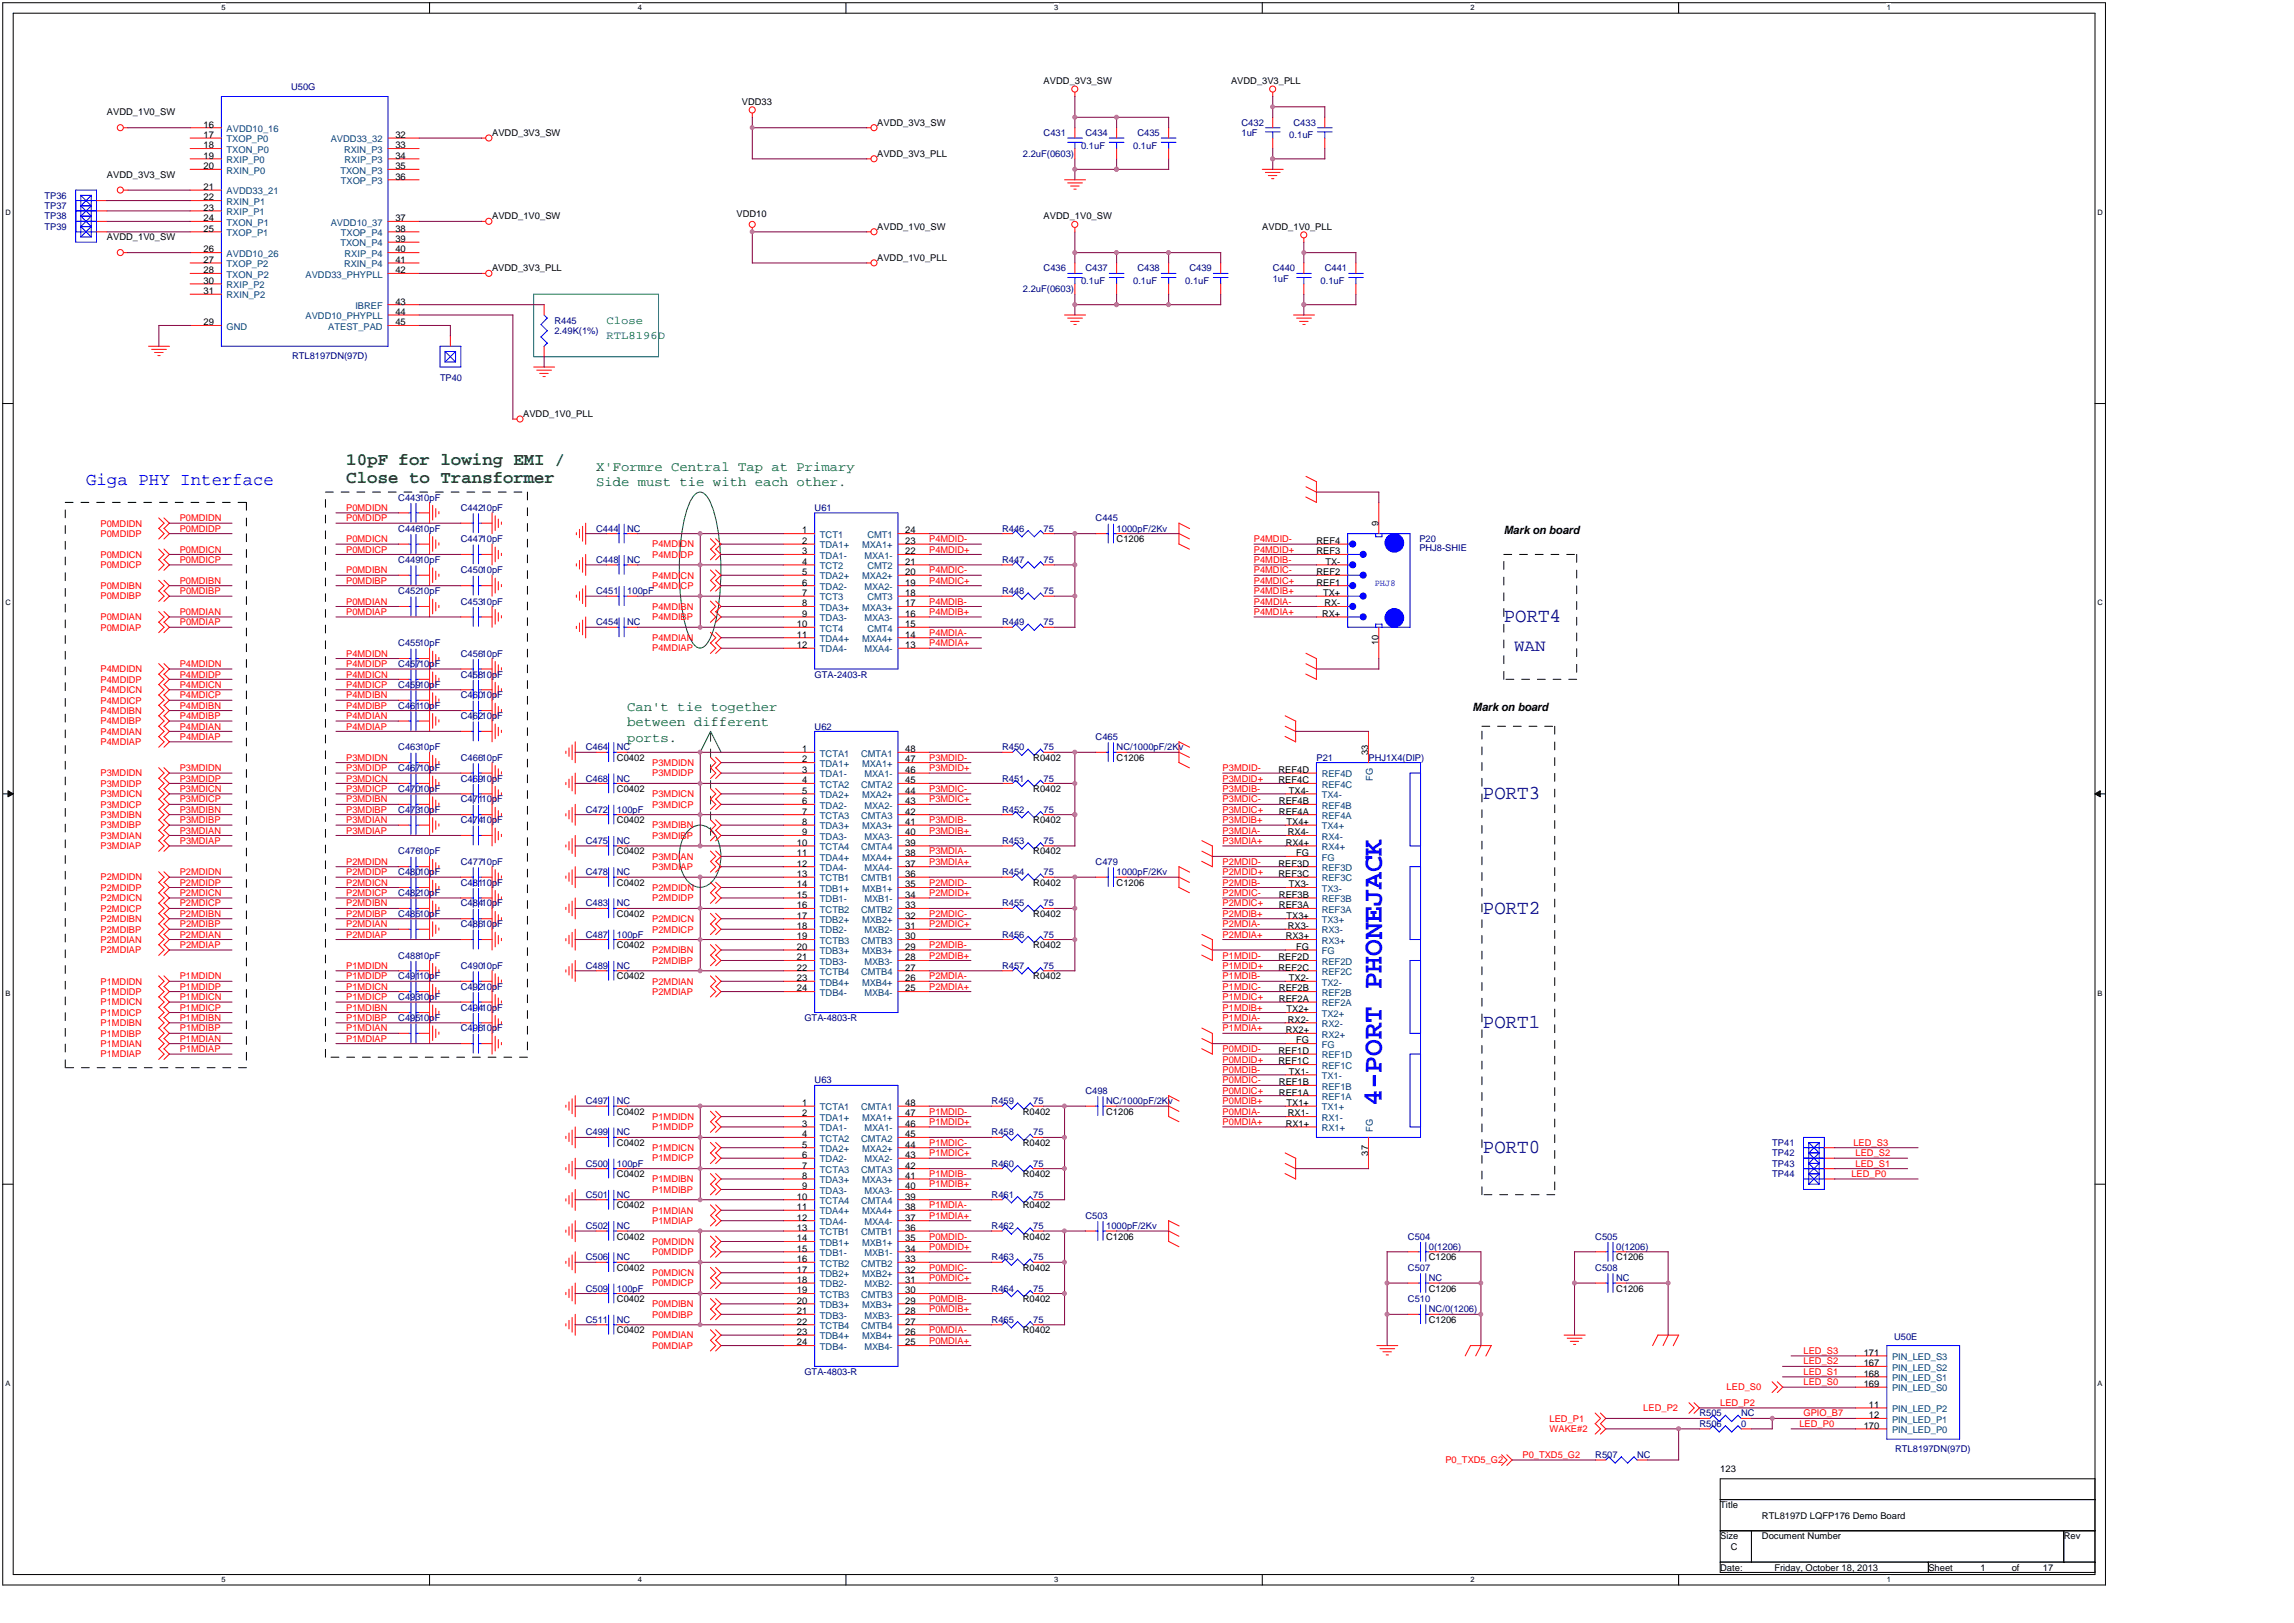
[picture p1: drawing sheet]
<svg xmlns="http://www.w3.org/2000/svg" width="297mm" height="210mm" viewBox="0 0 297 210" stroke-linecap="round" stroke-linejoin="round" font-family="sans-serif">
<defs><g id="words">
<text font-size="3.6" fill="#00f" x="178.7" y="143.1" transform="rotate(-90 178.7 143.1)">4-PORT PHONEJACK</text>
<g font-size="2.6" fill="#000080">
<text x="194.5" y="80.5">PORT4</text>
<text x="191.8" y="103.4">PORT3</text>
<text x="191.8" y="118.2">PORT2</text>
<text x="191.8" y="133">PORT1</text>
<text x="191.8" y="149.2">PORT0</text>
</g>
<text font-size="2.3" fill="#00f" x="11.1" y="62.8">Giga PHY Interface</text>
<g font-size="2.3" fill="#008000">
<text x="44.8" y="60.1">10pF for lowing EMI /</text>
<text x="44.8" y="62.4">Close to Transformer</text>
</g>
<text font-size="2.2" fill="#000080" x="195.8" y="84.2">WAN</text>
<g font-size="1.8" fill="#008000">
<text x="77.1" y="61">X'Formre Central Tap at Primary</text>
<text x="77.1" y="62.9">Side must tie with each other.</text>
<text x="81.1" y="91.9">Can't tie together</text>
<text x="81.1" y="94">between different</text>
<text x="81.1" y="96">ports.</text>
</g>
<g font-size="1.5" fill="#008040">
<text x="78.4" y="41.9">Close</text>
<text x="78.4" y="43.9">RTL8196D</text>
</g>
<g font-size="1.5">
<text x="194.5" y="69">Mark on board</text>
<text x="190.5" y="91.9">Mark on board</text>
</g>
<g font-size="1.2" fill="#000080">
<text x="37.6" y="11.7">U50G</text>
<text x="135" y="17.6">C431</text>
<text x="140.4" y="17.6">C434</text>
<text x="147.1" y="17.6">C435</text>
<text x="160.6" y="16.3">C432</text>
<text x="160.6" y="17.6">1uF</text>
<text x="166.7" y="17.9">0.1uF</text>
<text x="167.3" y="16.3">C433</text>
<text x="132.3" y="20.3">2.2uF(0603)</text>
<text x="139.8" y="19.2">0.1uF</text>
<text x="146.6" y="19.2">0.1uF</text>
<text x="5.8" y="27">TP37</text>
<text x="5.8" y="28.4">TP38</text>
<text x="5.8" y="29.7">TP39</text>
<text x="5.8" y="25.7">TP36</text>
<text x="135" y="35.1">C436</text>
<text x="140.4" y="35.1">C437</text>
<text x="147.1" y="35.1">C438</text>
<text x="153.8" y="35.1">C439</text>
<text x="164.6" y="35.1">C440</text>
<text x="171.3" y="35.1">C441</text>
<text x="71.7" y="41.8">R445</text>
<text x="132.3" y="37.8">2.2uF(0603)</text>
<text x="139.8" y="36.7">0.1uF</text>
<text x="146.6" y="36.7">0.1uF</text>
<text x="153.3" y="36.7">0.1uF</text>
<text x="164.6" y="36.5">1uF</text>
<text x="170.8" y="36.7">0.1uF</text>
<text x="37.8" y="46.4">RTL8197DN(97D)</text>
<text x="71.7" y="43.2">2.49K(1%)</text>
<text x="56.9" y="49.2">TP40</text>
<text x="51.5" y="64.7">C44310pF</text>
<text x="51.5" y="68.8">C44610pF</text>
<text x="59.6" y="66.1">C44210pF</text>
<text x="59.6" y="70.1">C44710pF</text>
<text x="77.1" y="68.8">C444</text>
<text x="81.1" y="68.8">NC</text>
<text x="105.4" y="66.1">U61</text>
<text x="129.6" y="68.8">R446</text>
<text x="135" y="68.8">75</text>
<text x="141.7" y="67.4">C445</text>
<text x="144.4" y="68.8">1000pF/2Kv</text>
<text x="183.6" y="70.1">P20</text>
<text x="183.6" y="71.3">PHJ8-SHIE</text>
<text x="51.5" y="72.8">C44910pF</text>
<text x="51.5" y="76.8">C45210pF</text>
<text x="59.6" y="74.2">C45010pF</text>
<text x="77.1" y="76.8">C451</text>
<text x="77.1" y="72.8">C448</text>
<text x="81.1" y="76.8">100pF</text>
<text x="81.1" y="72.8">NC</text>
<text x="129.6" y="72.8">R447</text>
<text x="129.6" y="76.8">R448</text>
<text x="135" y="72.8">75</text>
<text x="135" y="76.8">75</text>
<text x="51.5" y="83.6">C45510pF</text>
<text x="59.6" y="78.2">C45310pF</text>
<text x="77.1" y="80.9">C454</text>
<text x="81.1" y="80.9">NC</text>
<text x="129.6" y="80.9">R449</text>
<text x="135" y="80.9">75</text>
<text x="51.5" y="86.3">C45710pF</text>
<text x="51.5" y="89">C45910pF</text>
<text x="59.6" y="84.9">C45610pF</text>
<text x="59.6" y="87.6">C45810pF</text>
<text x="105.4" y="87.6">GTA-2403-R</text>
<text x="51.5" y="91.7">C46110pF</text>
<text x="59.6" y="90.3">C46010pF</text>
<text x="59.6" y="93">C46210pF</text>
<text x="105.4" y="94.4">U62</text>
<text x="141.7" y="95.7">C465</text>
<text x="51.5" y="97">C46310pF</text>
<text x="51.5" y="99.7">C46710pF</text>
<text x="59.6" y="101.1">C46910pF</text>
<text x="59.6" y="98.4">C46610pF</text>
<text x="75.7" y="101.1">C468</text>
<text x="75.7" y="97">C464</text>
<text x="79.8" y="101.1">NC</text>
<text x="79.8" y="97">NC</text>
<text x="129.6" y="97">R450</text>
<text x="129.6" y="101.1">R451</text>
<text x="135" y="97">75</text>
<text x="135" y="101.1">75</text>
<text x="144.4" y="97">NC/1000pF/2Kv</text>
<text x="170.3" y="98.4">P21</text>
<text x="177" y="98.4">PHJ1X4(DIP)</text>
<text x="51.5" y="105.1">C47310pF</text>
<text x="51.5" y="102.4">C47010pF</text>
<text x="59.6" y="106.5">C47410pF</text>
<text x="59.6" y="103.8">C47110pF</text>
<text x="75.7" y="105.1">C472</text>
<text x="79.8" y="105.1">100pF</text>
<text x="129.6" y="105.1">R452</text>
<text x="135" y="105.1">75</text>
<text x="51.5" y="110.5">C47610pF</text>
<text x="51.5" y="113.2">C48010pF</text>
<text x="59.6" y="111.9">C47710pF</text>
<text x="75.7" y="113.2">C478</text>
<text x="75.7" y="109.1">C475</text>
<text x="79.8" y="113.2">NC</text>
<text x="79.8" y="109.1">NC</text>
<text x="129.6" y="113.2">R454</text>
<text x="129.6" y="109.1">R453</text>
<text x="135" y="113.2">75</text>
<text x="135" y="109.1">75</text>
<text x="141.7" y="111.9">C479</text>
<text x="144.4" y="113.2">1000pF/2Kv</text>
<text x="51.5" y="118.6">C48510pF</text>
<text x="51.5" y="115.9">C48210pF</text>
<text x="59.6" y="114.5">C48110pF</text>
<text x="59.6" y="117.2">C48410pF</text>
<text x="59.6" y="119.9">C48610pF</text>
<text x="75.7" y="117.2">C483</text>
<text x="79.8" y="117.2">NC</text>
<text x="129.6" y="117.2">R455</text>
<text x="135" y="117.2">75</text>
<text x="51.5" y="124">C48810pF</text>
<text x="59.6" y="125.3">C49010pF</text>
<text x="75.7" y="125.3">C489</text>
<text x="75.7" y="121.3">C487</text>
<text x="79.8" y="125.3">NC</text>
<text x="79.8" y="121.3">100pF</text>
<text x="129.6" y="125.3">R457</text>
<text x="129.6" y="121.3">R456</text>
<text x="135" y="125.3">75</text>
<text x="135" y="121.3">75</text>
<text x="51.5" y="126.7">C49110pF</text>
<text x="51.5" y="129.3">C49310pF</text>
<text x="59.6" y="130.7">C49410pF</text>
<text x="59.6" y="128">C49210pF</text>
<text x="51.5" y="132.1">C49510pF</text>
<text x="59.6" y="133.4">C49610pF</text>
<text x="104" y="132.1">GTA-4803-R</text>
<text x="75.7" y="142.8">C497</text>
<text x="79.8" y="142.8">NC</text>
<text x="105.4" y="140.1">U63</text>
<text x="128.2" y="142.8">R459</text>
<text x="133.6" y="142.8">75</text>
<text x="140.4" y="141.5">C498</text>
<text x="143.1" y="142.8">NC/1000pF/2Kv</text>
<text x="75.7" y="146.8">C499</text>
<text x="79.8" y="146.8">NC</text>
<text x="128.2" y="146.8">R458</text>
<text x="133.6" y="146.8">75</text>
<text x="229.2" y="149.5">TP42</text>
<text x="229.2" y="148.2">TP41</text>
<text x="75.7" y="154.9">C501</text>
<text x="75.7" y="150.9">C500</text>
<text x="79.8" y="154.9">NC</text>
<text x="79.8" y="150.9">100pF</text>
<text x="128.2" y="150.9">R460</text>
<text x="128.2" y="154.9">R461</text>
<text x="133.6" y="150.9">75</text>
<text x="133.6" y="154.9">75</text>
<text x="229.2" y="152.2">TP44</text>
<text x="229.2" y="150.9">TP43</text>
<text x="75.7" y="159">C502</text>
<text x="79.8" y="159">NC</text>
<text x="128.2" y="159">R462</text>
<text x="133.6" y="159">75</text>
<text x="140.4" y="157.6">C503</text>
<text x="143.1" y="159">1000pF/2Kv</text>
<text x="182.1" y="160.3">C504</text>
<text x="184.8" y="161.7">0(1206)</text>
<text x="206.3" y="160.3">C505</text>
<text x="209" y="161.7">0(1206)</text>
<text x="75.7" y="163">C506</text>
<text x="75.7" y="167">C509</text>
<text x="79.8" y="163">NC</text>
<text x="79.8" y="167">100pF</text>
<text x="128.2" y="163">R463</text>
<text x="128.2" y="167">R464</text>
<text x="133.6" y="163">75</text>
<text x="133.6" y="167">75</text>
<text x="182.1" y="164.4">C507</text>
<text x="184.8" y="165.7">NC</text>
<text x="206.3" y="164.4">C508</text>
<text x="209" y="165.7">NC</text>
<text x="75.7" y="171.1">C511</text>
<text x="79.8" y="171.1">NC</text>
<text x="128.2" y="171.1">R465</text>
<text x="133.6" y="171.1">75</text>
<text x="182.1" y="168.4">C510</text>
<text x="184.8" y="169.7">NC/0(1206)</text>
<text x="245" y="173.2">U50E</text>
<text x="104" y="177.8">GTA-4803-R</text>
<text x="219.8" y="184.5">R506</text>
<text x="219.8" y="183.2">R505</text>
<text x="225.2" y="184.5">0</text>
<text x="225.2" y="183.2">NC</text>
<text x="206.3" y="188.6">R507</text>
<text x="211.7" y="188.6">NC</text>
<text x="245.1" y="187.8">RTL8197DN(97D)</text>
</g>
<g font-size="1.2">
<text x="135" y="10.9">AVDD_3V3_SW</text>
<text x="159.2" y="10.9">AVDD_3V3_PLL</text>
<text x="13.8" y="14.9">AVDD_1V0_SW</text>
<text x="26.3" y="16.5">16</text>
<text x="26.3" y="17.8">17</text>
<text x="51.1" y="17.8">32</text>
<text x="63.6" y="17.6">AVDD_3V3_SW</text>
<text x="95.9" y="13.6">VDD33</text>
<text x="113.4" y="16.3">AVDD_3V3_SW</text>
<text x="13.8" y="23">AVDD_3V3_SW</text>
<text x="26.3" y="19.2">18</text>
<text x="26.3" y="20.5">19</text>
<text x="26.3" y="21.9">20</text>
<text x="51.1" y="19.2">33</text>
<text x="51.1" y="20.5">34</text>
<text x="51.1" y="21.9">35</text>
<text x="51.1" y="23.2">36</text>
<text x="113.4" y="20.3">AVDD_3V3_PLL</text>
<text x="26.3" y="24.6">21</text>
<text x="26.3" y="25.9">22</text>
<text x="26.3" y="27.3">23</text>
<text x="26.3" y="28.6">24</text>
<text x="26.3" y="30">25</text>
<text x="51.1" y="28.6">37</text>
<text x="51.1" y="30">38</text>
<text x="63.6" y="28.4">AVDD_1V0_SW</text>
<text x="95.3" y="28.1">VDD10</text>
<text x="113.4" y="29.7">AVDD_1V0_SW</text>
<text x="135" y="28.4">AVDD_1V0_SW</text>
<text x="163.3" y="29.7">AVDD_1V0_PLL</text>
<text x="13.8" y="31.1">AVDD_1V0_SW</text>
<text x="26.3" y="32.7">26</text>
<text x="26.3" y="34">27</text>
<text x="26.3" y="35.3">28</text>
<text x="51.1" y="31.3">39</text>
<text x="51.1" y="32.7">40</text>
<text x="51.1" y="34">41</text>
<text x="51.1" y="35.3">42</text>
<text x="63.6" y="35.1">AVDD_3V3_PLL</text>
<text x="113.4" y="33.8">AVDD_1V0_PLL</text>
<text x="26.3" y="36.7">30</text>
<text x="26.3" y="38">31</text>
<text x="51.1" y="39.4">43</text>
<text x="51.1" y="40.7">44</text>
<text x="26.3" y="42.1">29</text>
<text x="51.1" y="42.1">45</text>
<text x="67.7" y="54">AVDD_1V0_PLL</text>
<text x="103.7" y="70.4">2</text>
<text x="103.7" y="71.7">3</text>
<text x="103.7" y="69">1</text>
<text x="117.1" y="70.4">23</text>
<text x="117.1" y="71.7">22</text>
<text x="117.1" y="69">24</text>
<text x="144.4" y="70.1">C1206</text>
<text x="170.3" y="70.4">REF4</text>
<text x="170.3" y="71.7">REF3</text>
<text x="178.3" y="68.1" transform="rotate(-90 178.3 68.1)">9</text>
<text x="103.7" y="74.4">5</text>
<text x="103.7" y="75.7">6</text>
<text x="103.7" y="73">4</text>
<text x="103.7" y="77.1">7</text>
<text x="117.1" y="74.4">20</text>
<text x="117.1" y="75.7">19</text>
<text x="117.1" y="77.1">18</text>
<text x="117.1" y="73">21</text>
<text x="170.3" y="74.4">REF2</text>
<text x="170.3" y="75.7">REF1</text>
<text x="171.1" y="77.1">TX+</text>
<text x="171.4" y="73">TX-</text>
<text x="103.1" y="82.5">11</text>
<text x="103.1" y="83.8">12</text>
<text x="103.1" y="81.1">10</text>
<text x="103.7" y="78.4">8</text>
<text x="103.7" y="79.8">9</text>
<text x="117.1" y="78.4">17</text>
<text x="117.1" y="79.8">16</text>
<text x="117.1" y="82.5">14</text>
<text x="117.1" y="83.8">13</text>
<text x="117.1" y="81.1">15</text>
<text x="171" y="79.8">RX+</text>
<text x="171.3" y="78.4">RX-</text>
<text x="178.3" y="83.5" transform="rotate(-90 178.3 83.5)">10</text>
<text x="79.8" y="98.4">C0402</text>
<text x="103.7" y="98.6">2</text>
<text x="103.7" y="100">3</text>
<text x="103.7" y="97.3">1</text>
<text x="103.7" y="101.3">4</text>
<text x="117.1" y="101.3">45</text>
<text x="117.1" y="98.6">47</text>
<text x="117.1" y="100">46</text>
<text x="117.1" y="97.3">48</text>
<text x="133.6" y="98.4">R0402</text>
<text x="144.4" y="98.4">C1206</text>
<text x="165.3" y="100">REF4D</text>
<text x="165.3" y="101.3">REF4C</text>
<text x="177" y="97.7" transform="rotate(-90 177 97.7)">33</text>
<text x="79.8" y="102.4">C0402</text>
<text x="79.8" y="106.5">C0402</text>
<text x="103.7" y="102.7">5</text>
<text x="103.7" y="104">6</text>
<text x="103.7" y="106.7">8</text>
<text x="103.7" y="105.3">7</text>
<text x="117.1" y="102.7">44</text>
<text x="117.1" y="104">43</text>
<text x="117.1" y="106.7">41</text>
<text x="117.1" y="105.3">42</text>
<text x="133.6" y="106.5">R0402</text>
<text x="133.6" y="102.4">R0402</text>
<text x="165.4" y="104">REF4B</text>
<text x="165.4" y="105.3">REF4A</text>
<text x="166.4" y="106.7">TX4+</text>
<text x="166.7" y="102.7">TX4-</text>
<text x="79.8" y="110.5">C0402</text>
<text x="103.1" y="110.7">11</text>
<text x="103.1" y="112.1">12</text>
<text x="103.1" y="109.4">10</text>
<text x="103.1" y="113.4">13</text>
<text x="103.7" y="108">9</text>
<text x="117.1" y="108">40</text>
<text x="117.1" y="110.7">38</text>
<text x="117.1" y="112.1">37</text>
<text x="117.1" y="109.4">39</text>
<text x="117.1" y="113.4">36</text>
<text x="133.6" y="110.5">R0402</text>
<text x="165.3" y="112.1">REF3D</text>
<text x="165.3" y="113.4">REF3C</text>
<text x="166.3" y="109.4">RX4+</text>
<text x="166.6" y="108">RX4-</text>
<text x="167.6" y="110.7">FG</text>
<text x="79.8" y="114.5">C0402</text>
<text x="79.8" y="118.6">C0402</text>
<text x="103.1" y="117.5">16</text>
<text x="103.1" y="118.8">17</text>
<text x="103.1" y="114.8">14</text>
<text x="103.1" y="116.1">15</text>
<text x="117.1" y="114.8">35</text>
<text x="117.1" y="116.1">34</text>
<text x="117.1" y="118.8">32</text>
<text x="117.1" y="117.5">33</text>
<text x="133.6" y="114.5">R0402</text>
<text x="133.6" y="118.6">R0402</text>
<text x="144.4" y="114.5">C1206</text>
<text x="165.4" y="116.1">REF3B</text>
<text x="165.4" y="117.5">REF3A</text>
<text x="166.4" y="118.8">TX3+</text>
<text x="166.7" y="114.8">TX3-</text>
<text x="79.8" y="122.6">C0402</text>
<text x="103.1" y="120.2">18</text>
<text x="103.1" y="125.5">22</text>
<text x="103.1" y="122.8">20</text>
<text x="103.1" y="121.5">19</text>
<text x="103.1" y="124.2">21</text>
<text x="117.1" y="120.2">31</text>
<text x="117.1" y="122.8">29</text>
<text x="117.1" y="124.2">28</text>
<text x="117.1" y="121.5">30</text>
<text x="117.1" y="125.5">27</text>
<text x="133.6" y="122.6">R0402</text>
<text x="165.3" y="124.2">REF2D</text>
<text x="165.3" y="125.5">REF2C</text>
<text x="166.3" y="121.5">RX3+</text>
<text x="166.6" y="120.2">RX3-</text>
<text x="167.6" y="122.8">FG</text>
<text x="79.8" y="126.7">C0402</text>
<text x="103.1" y="128.2">24</text>
<text x="103.1" y="126.9">23</text>
<text x="117.1" y="126.9">26</text>
<text x="117.1" y="128.2">25</text>
<text x="133.6" y="126.7">R0402</text>
<text x="165.4" y="128.2">REF2B</text>
<text x="165.4" y="129.6">REF2A</text>
<text x="166.4" y="130.9">TX2+</text>
<text x="166.7" y="126.9">TX2-</text>
<text x="165.3" y="136.3">REF1D</text>
<text x="165.3" y="137.7">REF1C</text>
<text x="166.3" y="133.6">RX2+</text>
<text x="166.6" y="132.3">RX2-</text>
<text x="167.6" y="135">FG</text>
<text x="103.7" y="143">1</text>
<text x="117.1" y="143">48</text>
<text x="165.4" y="140.3">REF1B</text>
<text x="165.4" y="141.7">REF1A</text>
<text x="166.4" y="143">TX1+</text>
<text x="166.7" y="139">TX1-</text>
<text x="79.8" y="144.2">C0402</text>
<text x="79.8" y="148.2">C0402</text>
<text x="103.7" y="144.4">2</text>
<text x="103.7" y="145.7">3</text>
<text x="103.7" y="148.4">5</text>
<text x="103.7" y="149.8">6</text>
<text x="103.7" y="147.1">4</text>
<text x="117.1" y="148.4">44</text>
<text x="117.1" y="149.8">43</text>
<text x="117.1" y="147.1">45</text>
<text x="117.1" y="144.4">47</text>
<text x="117.1" y="145.7">46</text>
<text x="132.3" y="144.2">R0402</text>
<text x="132.3" y="148.2">R0402</text>
<text x="143.1" y="144.2">C1206</text>
<text x="166.3" y="145.7">RX1+</text>
<text x="166.6" y="144.4">RX1-</text>
<text x="177" y="149.5" transform="rotate(-90 177 149.5)">37</text>
<text x="79.8" y="152.2">C0402</text>
<text x="103.1" y="155.1">10</text>
<text x="103.7" y="152.5">8</text>
<text x="103.7" y="153.8">9</text>
<text x="103.7" y="151.1">7</text>
<text x="117.1" y="152.5">41</text>
<text x="117.1" y="153.8">40</text>
<text x="117.1" y="151.1">42</text>
<text x="117.1" y="155.1">39</text>
<text x="132.3" y="152.2">R0402</text>
<text x="79.8" y="160.3">C0402</text>
<text x="79.8" y="156.3">C0402</text>
<text x="103.1" y="156.5">11</text>
<text x="103.1" y="157.9">12</text>
<text x="103.1" y="159.2">13</text>
<text x="103.1" y="160.5">14</text>
<text x="103.1" y="161.9">15</text>
<text x="117.1" y="156.5">38</text>
<text x="117.1" y="157.9">37</text>
<text x="117.1" y="160.5">35</text>
<text x="117.1" y="161.9">34</text>
<text x="117.1" y="159.2">36</text>
<text x="132.3" y="156.3">R0402</text>
<text x="132.3" y="160.3">R0402</text>
<text x="143.1" y="160.3">C1206</text>
<text x="79.8" y="164.4">C0402</text>
<text x="103.1" y="163.2">16</text>
<text x="103.1" y="164.6">17</text>
<text x="103.1" y="165.9">18</text>
<text x="103.1" y="167.3">19</text>
<text x="117.1" y="164.6">32</text>
<text x="117.1" y="165.9">31</text>
<text x="117.1" y="163.2">33</text>
<text x="117.1" y="167.3">30</text>
<text x="132.3" y="164.4">R0402</text>
<text x="184.8" y="163">C1206</text>
<text x="184.8" y="167">C1206</text>
<text x="209" y="167">C1206</text>
<text x="209" y="163">C1206</text>
<text x="79.8" y="172.4">C0402</text>
<text x="79.8" y="168.4">C0402</text>
<text x="103.1" y="171.3">22</text>
<text x="103.1" y="168.6">20</text>
<text x="103.1" y="170">21</text>
<text x="103.1" y="172.6">23</text>
<text x="117.1" y="168.6">29</text>
<text x="117.1" y="170">28</text>
<text x="117.1" y="172.6">26</text>
<text x="117.1" y="171.3">27</text>
<text x="132.3" y="172.4">R0402</text>
<text x="132.3" y="168.4">R0402</text>
<text x="184.8" y="171.1">C1206</text>
<text x="103.1" y="174">24</text>
<text x="117.1" y="174">25</text>
<text x="241" y="176.7">167</text>
<text x="241" y="178">168</text>
<text x="241" y="179.4">169</text>
<text x="241" y="175.3">171</text>
<text x="241" y="184.8">170</text>
<text x="241.7" y="183.4">12</text>
<text x="241.7" y="182.1">11</text>
<text x="222.5" y="190.3">123</text>
<text x="222.5" y="195">Title</text>
<text x="227.9" y="196.4">RTL8197D LQFP176 Demo Board</text>
<text x="222.5" y="199.1">Size</text>
<text x="222.5" y="203.1">Date:</text>
<text x="223.8" y="200.4">C</text>
<text x="227.9" y="199.1">Document Number</text>
<text x="229.5" y="203.1">Friday, October 18, 2013</text>
<text x="249.4" y="203.1">Sheet</text>
<text x="256.1" y="203.1">1</text>
<text x="260.2" y="203.1">of</text>
<text x="264.2" y="203.1">17</text>
<text x="266.9" y="199.1">Rev</text>
</g>
<g font-size="1.2" fill="#004080">
<text x="29.3" y="17.1">AVDD10_16</text>
<text x="29.3" y="18.4">TXOP_P0</text>
<text x="29.3" y="19.8">TXON_P0</text>
<text x="29.3" y="21.1">RXIP_P0</text>
<text x="29.3" y="22.5">RXIN_P0</text>
<text x="42.8" y="18.4">AVDD33_32</text>
<text x="44" y="22.5">TXON_P3</text>
<text x="44.1" y="23.8">TXOP_P3</text>
<text x="44.5" y="19.8">RXIN_P3</text>
<text x="44.6" y="21.1">RXIP_P3</text>
<text x="29.3" y="25.1">AVDD33_21</text>
<text x="29.3" y="26.5">RXIN_P1</text>
<text x="29.3" y="27.8">RXIP_P1</text>
<text x="29.3" y="29.2">TXON_P1</text>
<text x="42.8" y="29.2">AVDD10_37</text>
<text x="29.3" y="30.5">TXOP_P1</text>
<text x="29.3" y="33.2">AVDD10_26</text>
<text x="29.3" y="34.6">TXOP_P2</text>
<text x="29.3" y="35.9">TXON_P2</text>
<text x="39.5" y="35.9">AVDD33_PHYPLL</text>
<text x="44" y="31.9">TXON_P4</text>
<text x="44.1" y="30.5">TXOP_P4</text>
<text x="44.5" y="34.6">RXIN_P4</text>
<text x="44.6" y="33.2">RXIP_P4</text>
<text x="29.3" y="37.3">RXIP_P2</text>
<text x="29.3" y="38.6">RXIN_P2</text>
<text x="39.5" y="41.3">AVDD10_PHYPLL</text>
<text x="46" y="40">IBREF</text>
<text x="29.3" y="42.6">GND</text>
<text x="42.5" y="42.6">ATEST_PAD</text>
<text x="106" y="70.9">TDA1+</text>
<text x="106" y="69.6">TCT1</text>
<text x="111.5" y="70.9">MXA1+</text>
<text x="112.2" y="69.6">CMT1</text>
<text x="106" y="72.3">TDA1-</text>
<text x="106" y="74.9">TDA2+</text>
<text x="106" y="76.3">TDA2-</text>
<text x="106" y="73.6">TCT2</text>
<text x="106" y="77.7">TCT3</text>
<text x="111.5" y="74.9">MXA2+</text>
<text x="111.8" y="76.3">MXA2-</text>
<text x="111.8" y="72.3">MXA1-</text>
<text x="112.2" y="77.7">CMT3</text>
<text x="112.2" y="73.6">CMT2</text>
<text x="106" y="79">TDA3+</text>
<text x="106" y="80.3">TDA3-</text>
<text x="106" y="83">TDA4+</text>
<text x="106" y="81.7">TCT4</text>
<text x="111.5" y="79">MXA3+</text>
<text x="111.5" y="83">MXA4+</text>
<text x="111.8" y="80.3">MXA3-</text>
<text x="112.2" y="81.7">CMT4</text>
<text x="106" y="84.4">TDA4-</text>
<text x="111.8" y="84.4">MXA4-</text>
<text x="106" y="99.2">TDA1+</text>
<text x="106" y="100.5">TDA1-</text>
<text x="106" y="97.8">TCTA1</text>
<text x="106" y="101.9">TCTA2</text>
<text x="111.4" y="101.9">CMTA2</text>
<text x="111.4" y="97.8">CMTA1</text>
<text x="111.5" y="99.2">MXA1+</text>
<text x="111.8" y="100.5">MXA1-</text>
<text x="170.9" y="100.5">REF4D</text>
<text x="170.9" y="101.9">REF4C</text>
<text x="177.6" y="101" transform="rotate(-90 177.6 101)">FG</text>
<text x="106" y="103.2">TDA2+</text>
<text x="106" y="104.6">TDA2-</text>
<text x="106" y="107.3">TDA3+</text>
<text x="106" y="105.9">TCTA3</text>
<text x="111.4" y="105.9">CMTA3</text>
<text x="111.5" y="103.2">MXA2+</text>
<text x="111.5" y="107.3">MXA3+</text>
<text x="111.8" y="104.6">MXA2-</text>
<text x="170.9" y="103.2">TX4-</text>
<text x="170.9" y="104.6">REF4B</text>
<text x="170.9" y="105.9">REF4A</text>
<text x="170.9" y="107.3">TX4+</text>
<text x="106" y="108.6">TDA3-</text>
<text x="106" y="111.3">TDA4+</text>
<text x="106" y="112.6">TDA4-</text>
<text x="106" y="110">TCTA4</text>
<text x="106" y="114">TCTB1</text>
<text x="111.4" y="110">CMTA4</text>
<text x="111.4" y="114">CMTB1</text>
<text x="111.5" y="111.3">MXA4+</text>
<text x="111.8" y="108.6">MXA3-</text>
<text x="111.8" y="112.6">MXA4-</text>
<text x="170.9" y="108.6">RX4-</text>
<text x="170.9" y="110">RX4+</text>
<text x="170.9" y="112.6">REF3D</text>
<text x="170.9" y="114">REF3C</text>
<text x="170.9" y="111.3">FG</text>
<text x="106" y="118">TCTB2</text>
<text x="106" y="119.4">TDB2+</text>
<text x="106" y="115.3">TDB1+</text>
<text x="106" y="116.7">TDB1-</text>
<text x="111.4" y="118">CMTB2</text>
<text x="111.5" y="115.3">MXB1+</text>
<text x="111.5" y="119.4">MXB2+</text>
<text x="111.8" y="116.7">MXB1-</text>
<text x="170.9" y="115.3">TX3-</text>
<text x="170.9" y="116.7">REF3B</text>
<text x="170.9" y="118">REF3A</text>
<text x="170.9" y="119.4">TX3+</text>
<text x="106" y="120.7">TDB2-</text>
<text x="106" y="123.4">TDB3+</text>
<text x="106" y="122.1">TCTB3</text>
<text x="106" y="124.8">TDB3-</text>
<text x="111.4" y="122.1">CMTB3</text>
<text x="111.5" y="123.4">MXB3+</text>
<text x="111.8" y="120.7">MXB2-</text>
<text x="111.8" y="124.8">MXB3-</text>
<text x="170.9" y="120.7">RX3-</text>
<text x="170.9" y="122.1">RX3+</text>
<text x="170.9" y="124.8">REF2D</text>
<text x="170.9" y="123.4">FG</text>
<text x="106" y="126.1">TCTB4</text>
<text x="106" y="128.8">TDB4-</text>
<text x="106" y="127.5">TDB4+</text>
<text x="111.4" y="126.1">CMTB4</text>
<text x="111.5" y="127.5">MXB4+</text>
<text x="111.8" y="128.8">MXB4-</text>
<text x="170.9" y="126.1">REF2C</text>
<text x="170.9" y="127.5">TX2-</text>
<text x="170.9" y="128.8">REF2B</text>
<text x="170.9" y="130.1">REF2A</text>
<text x="170.9" y="131.5">TX2+</text>
<text x="170.9" y="132.8">RX2-</text>
<text x="170.9" y="134.2">RX2+</text>
<text x="170.9" y="136.9">REF1D</text>
<text x="170.9" y="135.5">FG</text>
<text x="106" y="143.6">TCTA1</text>
<text x="111.4" y="143.6">CMTA1</text>
<text x="170.9" y="138.2">REF1C</text>
<text x="170.9" y="139.6">TX1-</text>
<text x="170.9" y="140.9">REF1B</text>
<text x="170.9" y="142.3">REF1A</text>
<text x="170.9" y="143.6">TX1+</text>
<text x="106" y="145">TDA1+</text>
<text x="106" y="146.3">TDA1-</text>
<text x="106" y="149">TDA2+</text>
<text x="106" y="147.7">TCTA2</text>
<text x="111.4" y="147.7">CMTA2</text>
<text x="111.5" y="149">MXA2+</text>
<text x="111.5" y="145">MXA1+</text>
<text x="111.8" y="146.3">MXA1-</text>
<text x="170.9" y="145">RX1-</text>
<text x="170.9" y="146.3">RX1+</text>
<text x="177.6" y="146.4" transform="rotate(-90 177.6 146.4)">FG</text>
<text x="106" y="150.3">TDA2-</text>
<text x="106" y="153">TDA3+</text>
<text x="106" y="154.4">TDA3-</text>
<text x="106" y="151.7">TCTA3</text>
<text x="106" y="155.7">TCTA4</text>
<text x="111.4" y="151.7">CMTA3</text>
<text x="111.4" y="155.7">CMTA4</text>
<text x="111.5" y="153">MXA3+</text>
<text x="111.8" y="150.3">MXA2-</text>
<text x="111.8" y="154.4">MXA3-</text>
<text x="106" y="157.1">TDA4+</text>
<text x="106" y="158.4">TDA4-</text>
<text x="106" y="159.8">TCTB1</text>
<text x="106" y="161.1">TDB1+</text>
<text x="111.4" y="159.8">CMTB1</text>
<text x="111.5" y="157.1">MXA4+</text>
<text x="111.5" y="161.1">MXB1+</text>
<text x="111.8" y="158.4">MXA4-</text>
<text x="106" y="163.8">TCTB2</text>
<text x="106" y="165.2">TDB2+</text>
<text x="106" y="166.5">TDB2-</text>
<text x="106" y="162.4">TDB1-</text>
<text x="106" y="167.8">TCTB3</text>
<text x="111.4" y="163.8">CMTB2</text>
<text x="111.4" y="167.8">CMTB3</text>
<text x="111.5" y="165.2">MXB2+</text>
<text x="111.8" y="162.4">MXB1-</text>
<text x="111.8" y="166.5">MXB2-</text>
<text x="106" y="171.9">TCTB4</text>
<text x="106" y="169.2">TDB3+</text>
<text x="106" y="170.5">TDB3-</text>
<text x="106" y="173.2">TDB4+</text>
<text x="111.4" y="171.9">CMTB4</text>
<text x="111.5" y="169.2">MXB3+</text>
<text x="111.5" y="173.2">MXB4+</text>
<text x="111.8" y="170.5">MXB3-</text>
<text x="106" y="174.6">TDB4-</text>
<text x="111.8" y="174.6">MXB4-</text>
<text x="244.7" y="177.3">PIN_LED_S2</text>
<text x="244.7" y="178.6">PIN_LED_S1</text>
<text x="244.7" y="180">PIN_LED_S0</text>
<text x="244.7" y="175.9">PIN_LED_S3</text>
<text x="244.7" y="185.3">PIN_LED_P0</text>
<text x="244.7" y="184">PIN_LED_P1</text>
<text x="244.7" y="182.6">PIN_LED_P2</text>
</g>
<g font-size="1.2" fill="#f00">
<text x="13" y="69.4">P0MDIDP</text>
<text x="13" y="68.1">P0MDIDN</text>
<text x="23.3" y="68.8">P0MDIDP</text>
<text x="23.3" y="67.4">P0MDIDN</text>
<text x="23.3" y="71.5">P0MDICN</text>
<text x="44.8" y="70.1">P0MDICN</text>
<text x="44.8" y="71.5">P0MDICP</text>
<text x="44.8" y="67.4">P0MDIDP</text>
<text x="44.8" y="66.1">P0MDIDN</text>
<text x="84.4" y="70.8">P4MDIDN</text>
<text x="120.2" y="70.1">P4MDID-</text>
<text x="120.2" y="71.5">P4MDID+</text>
<text x="162.2" y="71.5">P4MDID+</text>
<text x="162.2" y="70.1">P4MDID-</text>
<text x="13" y="77.5">P0MDIBP</text>
<text x="13" y="72.1">P0MDICN</text>
<text x="13" y="76.2">P0MDIBN</text>
<text x="13" y="73.5">P0MDICP</text>
<text x="23.3" y="72.8">P0MDICP</text>
<text x="23.3" y="76.8">P0MDIBP</text>
<text x="23.3" y="75.5">P0MDIBN</text>
<text x="44.8" y="75.5">P0MDIBP</text>
<text x="44.8" y="74.2">P0MDIBN</text>
<text x="84.4" y="76.2">P4MDICP</text>
<text x="84.4" y="74.8">P4MDICN</text>
<text x="84.4" y="72.1">P4MDIDP</text>
<text x="120.2" y="74.2">P4MDIC-</text>
<text x="120.2" y="75.5">P4MDIC+</text>
<text x="162.2" y="75.5">P4MDIC+</text>
<text x="162.2" y="76.8">P4MDIB+</text>
<text x="162.2" y="72.8">P4MDIB-</text>
<text x="162.2" y="74.2">P4MDIC-</text>
<text x="13" y="81.6">P0MDIAP</text>
<text x="13" y="80.2">P0MDIAN</text>
<text x="23.3" y="80.9">P0MDIAP</text>
<text x="23.3" y="79.5">P0MDIAN</text>
<text x="44.8" y="78.2">P0MDIAN</text>
<text x="44.8" y="79.5">P0MDIAP</text>
<text x="84.4" y="78.9">P4MDIBN</text>
<text x="84.4" y="80.2">P4MDIBP</text>
<text x="84.4" y="82.9">P4MDIAN</text>
<text x="120.2" y="82.2">P4MDIA-</text>
<text x="120.2" y="79.5">P4MDIB+</text>
<text x="120.2" y="78.2">P4MDIB-</text>
<text x="120.2" y="83.6">P4MDIA+</text>
<text x="162.2" y="79.5">P4MDIA+</text>
<text x="162.2" y="78.2">P4MDIA-</text>
<text x="13" y="86.9">P4MDIDN</text>
<text x="13" y="88.3">P4MDIDP</text>
<text x="13" y="89.6">P4MDICN</text>
<text x="23.3" y="86.3">P4MDIDN</text>
<text x="23.3" y="87.6">P4MDIDP</text>
<text x="23.3" y="89">P4MDICN</text>
<text x="44.8" y="84.9">P4MDIDN</text>
<text x="44.8" y="87.6">P4MDICN</text>
<text x="44.8" y="86.3">P4MDIDP</text>
<text x="44.8" y="89">P4MDICP</text>
<text x="84.4" y="84.3">P4MDIAP</text>
<text x="13" y="92.3">P4MDIBN</text>
<text x="13" y="93.7">P4MDIBP</text>
<text x="13" y="95">P4MDIAN</text>
<text x="13" y="91">P4MDICP</text>
<text x="23.3" y="90.3">P4MDICP</text>
<text x="23.3" y="95.7">P4MDIAP</text>
<text x="23.3" y="94.4">P4MDIAN</text>
<text x="23.3" y="91.7">P4MDIBN</text>
<text x="23.3" y="93">P4MDIBP</text>
<text x="44.8" y="90.3">P4MDIBN</text>
<text x="44.8" y="91.7">P4MDIBP</text>
<text x="44.8" y="93">P4MDIAN</text>
<text x="44.8" y="94.4">P4MDIAP</text>
<text x="13" y="101.8">P3MDIDP</text>
<text x="13" y="96.4">P4MDIAP</text>
<text x="13" y="100.4">P3MDIDN</text>
<text x="23.3" y="99.7">P3MDIDN</text>
<text x="23.3" y="101.1">P3MDIDP</text>
<text x="44.8" y="99.7">P3MDIDP</text>
<text x="44.8" y="101.1">P3MDICN</text>
<text x="44.8" y="98.4">P3MDIDN</text>
<text x="84.4" y="100.4">P3MDIDP</text>
<text x="84.4" y="99.1">P3MDIDN</text>
<text x="120.2" y="98.4">P3MDID-</text>
<text x="120.2" y="99.7">P3MDID+</text>
<text x="158.1" y="99.7">P3MDID-</text>
<text x="158.1" y="101.1">P3MDID+</text>
<text x="13" y="103.1">P3MDICN</text>
<text x="13" y="104.5">P3MDICP</text>
<text x="13" y="107.1">P3MDIBP</text>
<text x="13" y="105.8">P3MDIBN</text>
<text x="23.3" y="106.5">P3MDIBP</text>
<text x="23.3" y="107.8">P3MDIAN</text>
<text x="23.3" y="103.8">P3MDICP</text>
<text x="23.3" y="102.4">P3MDICN</text>
<text x="23.3" y="105.1">P3MDIBN</text>
<text x="44.8" y="106.5">P3MDIAN</text>
<text x="44.8" y="107.8">P3MDIAP</text>
<text x="44.8" y="102.4">P3MDICP</text>
<text x="44.8" y="105.1">P3MDIBP</text>
<text x="44.8" y="103.8">P3MDIBN</text>
<text x="84.4" y="107.1">P3MDIBN</text>
<text x="84.4" y="103.1">P3MDICN</text>
<text x="84.4" y="104.5">P3MDICP</text>
<text x="120.2" y="107.8">P3MDIB+</text>
<text x="120.2" y="102.4">P3MDIC-</text>
<text x="120.2" y="106.5">P3MDIB-</text>
<text x="120.2" y="103.8">P3MDIC+</text>
<text x="158.1" y="102.4">P3MDIB-</text>
<text x="158.1" y="105.1">P3MDIC+</text>
<text x="158.1" y="107.8">P3MDIA-</text>
<text x="158.1" y="106.5">P3MDIB+</text>
<text x="158.1" y="103.8">P3MDIC-</text>
<text x="13" y="108.5">P3MDIAN</text>
<text x="13" y="109.8">P3MDIAP</text>
<text x="13" y="113.9">P2MDIDN</text>
<text x="23.3" y="113.2">P2MDIDN</text>
<text x="23.3" y="109.1">P3MDIAP</text>
<text x="44.8" y="113.2">P2MDIDP</text>
<text x="44.8" y="111.9">P2MDIDN</text>
<text x="84.4" y="112.5">P3MDIAP</text>
<text x="84.4" y="111.2">P3MDIAN</text>
<text x="84.4" y="108.5">P3MDIBP</text>
<text x="120.2" y="110.5">P3MDIA-</text>
<text x="120.2" y="111.9">P3MDIA+</text>
<text x="158.1" y="113.2">P2MDID+</text>
<text x="158.1" y="111.9">P2MDID-</text>
<text x="158.1" y="109.1">P3MDIA+</text>
<text x="13" y="117.9">P2MDICP</text>
<text x="13" y="116.6">P2MDICN</text>
<text x="13" y="119.2">P2MDIBN</text>
<text x="13" y="115.2">P2MDIDP</text>
<text x="23.3" y="119.9">P2MDIBP</text>
<text x="23.3" y="117.2">P2MDICP</text>
<text x="23.3" y="115.9">P2MDICN</text>
<text x="23.3" y="114.5">P2MDIDP</text>
<text x="23.3" y="118.6">P2MDIBN</text>
<text x="44.8" y="114.5">P2MDICN</text>
<text x="44.8" y="118.6">P2MDIBP</text>
<text x="44.8" y="119.9">P2MDIAN</text>
<text x="44.8" y="117.2">P2MDIBN</text>
<text x="44.8" y="115.9">P2MDICP</text>
<text x="84.4" y="116.6">P2MDIDP</text>
<text x="84.4" y="115.2">P2MDIDN</text>
<text x="84.4" y="119.2">P2MDICN</text>
<text x="120.2" y="118.6">P2MDIC-</text>
<text x="120.2" y="115.9">P2MDID+</text>
<text x="120.2" y="119.9">P2MDIC+</text>
<text x="120.2" y="114.5">P2MDID-</text>
<text x="158.1" y="118.6">P2MDIB+</text>
<text x="158.1" y="115.9">P2MDIC-</text>
<text x="158.1" y="114.5">P2MDIB-</text>
<text x="158.1" y="117.2">P2MDIC+</text>
<text x="158.1" y="119.9">P2MDIA-</text>
<text x="13" y="120.6">P2MDIBP</text>
<text x="13" y="122">P2MDIAN</text>
<text x="13" y="123.3">P2MDIAP</text>
<text x="23.3" y="122.6">P2MDIAP</text>
<text x="23.3" y="121.3">P2MDIAN</text>
<text x="44.8" y="125.3">P1MDIDN</text>
<text x="44.8" y="121.3">P2MDIAP</text>
<text x="84.4" y="120.6">P2MDICP</text>
<text x="84.4" y="123.3">P2MDIBN</text>
<text x="84.4" y="124.6">P2MDIBP</text>
<text x="120.2" y="124">P2MDIB+</text>
<text x="120.2" y="122.6">P2MDIB-</text>
<text x="158.1" y="124">P1MDID-</text>
<text x="158.1" y="125.3">P1MDID+</text>
<text x="158.1" y="121.3">P2MDIA+</text>
<text x="13" y="131.4">P1MDICP</text>
<text x="13" y="128.7">P1MDIDP</text>
<text x="13" y="130">P1MDICN</text>
<text x="13" y="127.3">P1MDIDN</text>
<text x="23.3" y="129.3">P1MDICN</text>
<text x="23.3" y="128">P1MDIDP</text>
<text x="23.3" y="126.7">P1MDIDN</text>
<text x="23.3" y="130.7">P1MDICP</text>
<text x="44.8" y="128">P1MDICN</text>
<text x="44.8" y="126.7">P1MDIDP</text>
<text x="44.8" y="129.3">P1MDICP</text>
<text x="44.8" y="130.7">P1MDIBN</text>
<text x="84.4" y="128.7">P2MDIAP</text>
<text x="84.4" y="127.3">P2MDIAN</text>
<text x="120.2" y="128">P2MDIA+</text>
<text x="120.2" y="126.7">P2MDIA-</text>
<text x="158.1" y="128">P1MDIC-</text>
<text x="158.1" y="129.3">P1MDIC+</text>
<text x="158.1" y="130.7">P1MDIB+</text>
<text x="158.1" y="126.7">P1MDIB-</text>
<text x="13" y="132.7">P1MDIBN</text>
<text x="13" y="134.1">P1MDIBP</text>
<text x="13" y="135.4">P1MDIAN</text>
<text x="13" y="136.8">P1MDIAP</text>
<text x="23.3" y="133.4">P1MDIBP</text>
<text x="23.3" y="134.7">P1MDIAN</text>
<text x="23.3" y="132.1">P1MDIBN</text>
<text x="23.3" y="136.1">P1MDIAP</text>
<text x="44.8" y="133.4">P1MDIAN</text>
<text x="44.8" y="134.7">P1MDIAP</text>
<text x="44.8" y="132.1">P1MDIBP</text>
<text x="158.1" y="132.1">P1MDIA-</text>
<text x="158.1" y="133.4">P1MDIA+</text>
<text x="158.1" y="137.4">P0MDID+</text>
<text x="158.1" y="136.1">P0MDID-</text>
<text x="158.1" y="138.8">P0MDIB-</text>
<text x="158.1" y="140.1">P0MDIC-</text>
<text x="158.1" y="141.5">P0MDIC+</text>
<text x="158.1" y="142.8">P0MDIB+</text>
<text x="84.4" y="144.8">P1MDIDN</text>
<text x="84.4" y="148.9">P1MDICN</text>
<text x="84.4" y="146.2">P1MDIDP</text>
<text x="120.2" y="145.5">P1MDID+</text>
<text x="120.2" y="149.5">P1MDIC+</text>
<text x="120.2" y="148.2">P1MDIC-</text>
<text x="120.2" y="144.2">P1MDID-</text>
<text x="158.1" y="145.5">P0MDIA+</text>
<text x="158.1" y="144.2">P0MDIA-</text>
<text x="239.7" y="148.2">LED_S3</text>
<text x="240" y="149.5">LED_S2</text>
<text x="84.4" y="154.3">P1MDIBP</text>
<text x="84.4" y="150.2">P1MDICP</text>
<text x="84.4" y="152.9">P1MDIBN</text>
<text x="120.2" y="153.6">P1MDIB+</text>
<text x="120.2" y="152.2">P1MDIB-</text>
<text x="239.5" y="152.2">LED_P0</text>
<text x="240" y="150.9">LED_S1</text>
<text x="84.4" y="158.3">P1MDIAP</text>
<text x="84.4" y="156.9">P1MDIAN</text>
<text x="84.4" y="161">P0MDIDN</text>
<text x="120.2" y="156.3">P1MDIA-</text>
<text x="120.2" y="157.6">P1MDIA+</text>
<text x="120.2" y="160.3">P0MDID-</text>
<text x="120.2" y="161.7">P0MDID+</text>
<text x="84.4" y="166.4">P0MDICP</text>
<text x="84.4" y="162.3">P0MDIDP</text>
<text x="84.4" y="165">P0MDICN</text>
<text x="120.2" y="165.7">P0MDIC+</text>
<text x="120.2" y="164.4">P0MDIC-</text>
<text x="84.4" y="173.1">P0MDIAN</text>
<text x="84.4" y="170.4">P0MDIBP</text>
<text x="84.4" y="169.1">P0MDIBN</text>
<text x="120.2" y="168.4">P0MDIB-</text>
<text x="120.2" y="172.4">P0MDIA-</text>
<text x="120.2" y="169.7">P0MDIB+</text>
<text x="120.2" y="173.8">P0MDIA+</text>
<text x="84.4" y="174.4">P0MDIAP</text>
<text x="223.3" y="179.8">LED_S0</text>
<text x="233.2" y="175.1">LED_S3</text>
<text x="233.2" y="177.8">LED_S1</text>
<text x="233.2" y="176.5">LED_S2</text>
<text x="233.2" y="179.2">LED_S0</text>
<text x="200.4" y="183.9">LED_P1</text>
<text x="200.4" y="185.2">WAKE#2</text>
<text x="212.5" y="182.5">LED_P2</text>
<text x="222.5" y="181.9">LED_P2</text>
<text x="232.7" y="184.5">LED_P0</text>
<text x="233.2" y="183.2">GPIO_B7</text>
<text x="186.9" y="189.3">P0_TXD5_G2</text>
<text x="196.9" y="188.6">P0_TXD5_G2</text>
</g>
<text font-size="1.2" fill="#00f" x="177.8" y="75.8">PHJ8</text>
<g font-size="1">
<text x="28.6" y="1.3">5</text>
<text x="82.5" y="1.3">4</text>
<text x="136.3" y="1.3">3</text>
<text x="190.2" y="1.3">2</text>
<text x="244" y="1.3">1</text>
<text x=".7" y="27.8">D</text>
<text x="271.3" y="27.8">D</text>
<text x=".7" y="78.3">C</text>
<text x="271.3" y="78.3">C</text>
<text x=".7" y="128.7">B</text>
<text x="271.3" y="128.7">B</text>
<text x=".7" y="179.2">A</text>
<text x="271.3" y="179.2">A</text>
<text x="28.6" y="204.6">5</text>
<text x="82.5" y="204.6">4</text>
<text x="136.3" y="204.6">3</text>
<text x="190.2" y="204.6">2</text>
<text x="244" y="204.6">1</text>
</g>
</g></defs>
<path d="M.4 .4h271.9v204.6h-271.9zM1.7 1.7h269.2v201.9h-269.2z" fill="none" stroke="#000" stroke-width=".13"/>
<g fill="#fff">
<path d="M28.6 .5h.6v1.1h-.6z"/>
<path d="M28.6 203.8h.6v1h-.6z"/>
</g>
<path d="M55.6 .4v1.3M55.6 203.6v1.4" fill="none" stroke="#000" stroke-width=".13"/>
<g fill="#fff">
<path d="M82.5 .5h.5v1.1h-.5z"/>
<path d="M82.5 203.8h.5v1h-.5z"/>
</g>
<path d="M109.4 .4v1.3M109.4 203.6v1.4" fill="none" stroke="#000" stroke-width=".13"/>
<g fill="#fff">
<path d="M136.3 .5h.6v1.1h-.6z"/>
<path d="M136.3 203.8h.6v1h-.6z"/>
</g>
<path d="M163.3 .4v1.3M163.3 203.6v1.4" fill="none" stroke="#000" stroke-width=".13"/>
<g fill="#fff">
<path d="M190.2 .5h.5v1.1h-.5z"/>
<path d="M190.2 203.8h.5v1h-.5z"/>
</g>
<path d="M217.1 .4v1.3M217.1 203.6v1.4" fill="none" stroke="#000" stroke-width=".13"/>
<g fill="#fff">
<path d="M244 .5h.6v1.1h-.6z"/>
<path d="M244 203.8h.6v1h-.6z"/>
<path d="M.7 26.9h.7v1.1h-.7z"/>
<path d="M271.3 26.9h.7v1.1h-.7z"/>
<path d="M.7 77.4h.7v1.1h-.7z"/>
<path d="M271.3 77.4h.7v1.1h-.7z"/>
</g>
<path d="M.4 52.2h1.3M270.9 52.2h1.4" fill="none" stroke="#000" stroke-width=".13"/>
<g fill="#fff">
<path d="M.7 127.9h.6v1.1h-.6z"/>
<path d="M271.3 127.9h.6v1.1h-.6z"/>
</g>
<path d="M.4 102.7h1.3M1 102.3l.7 .4-.7 .4zM270.9 102.7l.7-.4v.8zM270.9 102.7h1.4" fill="none" stroke="#000" stroke-width=".13"/>
<path d="M1 102.3l.7 .4-.7 .4zM270.9 102.7l.7-.4v.8z" fill="#000"/>
<g fill="#fff">
<path d="M.7 178.4h.6v1h-.6z"/>
<path d="M271.3 178.4h.6v1h-.6z"/>
</g>
<path d="M.4 153.2h1.3M270.9 153.2h1.4M222.5 191.3h48.4v12.1h-48.4zM222.5 193.9h48.4M222.5 198h48.4M226.5 198v4M266.9 198v4M222.5 202h48.4M249.4 202v1.4" fill="none" stroke="#000" stroke-width=".13"/>
<path d="M89.8 64.1a.92 .92 0 0 1 1.5 0 11.4 11.4 0 0 1 1.7 5.4 32.5 32.5 0 0 1-.7 11.8 4.1 4.1 0 0 1-1.4 2.4l-.4 .1a2.1 2.1 0 0 1-1.4-1.6 27.6 27.6 0 0 1-1.1-11.4 16.6 16.6 0 0 1 1.4-6.2zM90.5 97.3l1.4-2.7 1.4 2.7M89 107.4a2.07 2.07 0 0 1 3.4 .5 5.4 5.4 0 0 1-.4 6.2 2.07 2.07 0 0 1-3.4-.5 5.4 5.4 0 0 1 .4-6.2z" fill="none" stroke="#008000" stroke-width=".13"/>
<path d="M91.9 108v-13.4" fill="none" stroke="#008000" stroke-width=".13" stroke-dasharray="1 1 1 1 1 1 1 1"/>
<path d="M69 38.1h16.2v8h-16.2z" fill="none" stroke="#008040" stroke-width=".13"/>
<g fill="none" stroke="#000" stroke-width=".13" stroke-dasharray="1 1 1 1 1 1 1 1">
<path d="M8.4 65h23.5M31.9 65v73.1M42.1 63.6h26.1M68.2 63.6v73.1M194.5 71.7h9.4M203.9 71.7v16.2M191.7 93.9h9.4M194.5 87.9v-16.2M201.1 93.9v60.6M203.9 87.9h-9.4M8.4 138.1v-73.1M31.9 138.1h-23.5"/>
<path d="M42.1 136.7v-73.1M68.2 136.7h-26.1M191.7 154.5v-60.6M201.1 154.5h-9.4"/>
</g>
<g fill="none" stroke="#f00" stroke-width=".13">
<path d="M16 16.5h.5M62.3 17.9h.5M97.3 14.6v.6M112.1 16.5h.5M139 11.9v.6M144.4 16.5v1.4M144.4 19.2v1.3M151.1 16.5v1.4M151.1 19.2v1.3M164.6 11.9v.6M171.3 15.2v1.3M171.3 17.9v1.3"/>
<path d="M12.5 28.6h1.3M12.5 27.3h1.3M16 32.7h.5M16 24.6h.5M62.3 28.6h.5M62.3 35.4h.5M97.3 29.4v.6M112.1 30h.5M112.1 20.5h.5M112.1 34h.5M137.7 23.3h2.7M138.1 23.7h1.9"/>
<path d="M138.5 24.1h1.1M138.9 24.5h.3M139 29.4v.6M139 34v1.4M139 36.7v1.4M144.4 34v1.4M144.4 36.7v1.4M163.3 21.9h2.7M163.7 22.3h1.9M164 22.7h1.1M164.5 23.1h.3M168.6 30.8v.5"/>
<path d="M19.2 44.8h2.7M19.6 45.2h1.9M20 45.6h1.1M20.4 46h.3M66.3 54.2h.6M69 47.5h2.7M69.4 47.9h1.9M69.8 48.3h1.1M70.2 48.7h.3M137.7 40.7h2.7M138.1 41.1h1.9M138.5 41.6h1.1"/>
<path d="M138.9 42h.3M167.3 40.7h2.7M167.7 41.1h1.9M168.1 41.6h1.1M168.5 42h.3M20.5 76.4l.7 .7-.7 .7M20.5 71l.7 .7-.7 .7M20.5 79.1l.7 .7-.7 .7M20.5 75l.7 .7-.7 .7M20.5 72.4l.7 .7-.7 .7M20.5 68.3l.7 .7-.7 .7M20.5 67l.7 .7-.7 .7"/>
<path d="M21.2 76.4l.7 .7-.7 .7M21.2 71l.7 .7-.7 .7M21.2 79.1l.7 .7-.7 .7M21.2 75l.7 .7-.7 .7M21.2 72.4l.7 .7-.7 .7M21.2 68.3l.7 .7-.7 .7M21.2 67l.7 .7-.7 .7M51.5 74.4h1.4M51.5 70.4h1.4M54.2 74.4h1.4M54.2 70.4h1.4M55.6 65v2.7"/>
<path d="M55.6 69v2.7M55.6 73v2.7M55.6 77.1v2.7M56 65.4v1.9M56 69.4v1.9M56 73.4v1.9M56 77.5v1.9M56.4 65.8v1.1M56.4 69.8v1.1M56.4 73.9v1.1M56.4 77.9v1.1M56.8 66.2v.3"/>
<path d="M56.8 70.2v.3M56.8 74.2v.3M56.8 78.3v.3M59.6 79.8h1.3M62.3 79.8h1.3M63.6 66.3v2.7M63.6 70.4v2.7M63.6 74.4v2.7M63.6 78.4v2.7M64 66.7v1.9M64 70.8v1.9M64 74.8v1.9"/>
<path d="M64 78.8v1.9M64.4 67.1v1.1M64.4 71.2v1.1M64.4 75.2v1.1M64.4 79.2v1.1M64.8 67.5v.3M64.8 71.6v.3M64.8 75.6v.3M64.8 79.6v.3M74.5 68.9v.3M74.5 72.9v.3M74.5 77v.3"/>
<path d="M74.9 68.5v1M74.9 72.5v1.1M74.9 76.5v1.1M75.3 68.1v1.9M75.3 72.1v1.9M75.3 76.2v1.9M75.7 67.7v2.7M75.7 71.7v2.7M75.7 75.7v2.8M75.7 79.8v2.7M78.4 77.1h1.4M81.1 77.1h1.4"/>
<path d="M91.9 77.7l.7 .7-.7 .7M91.9 79.1l.7 .7-.7 .7M91.9 75l.7 .7-.7 .7M91.9 73.7l.7 .7-.7 .7M91.9 71l.7 .7-.7 .7M91.9 69.7l.7 .7-.7 .6M92.6 77.7l.7 .7-.7 .7M92.6 79.1l.7 .7-.7 .7M92.6 75l.7 .7-.7 .7M92.6 73.7l.7 .7-.7 .7M92.6 71l.7 .7-.7 .7M92.6 69.7l.7 .7-.7 .6"/>
<path d="M129.6 73.1h1.4M129.6 77.1h1.4M129.6 69h1.4M135 73.1h1.3M135 77.1h1.3M135 69h1.3M141.7 69h1.4M144.4 69h1.3M152.5 70.4l1.3 .6M152.5 69l1.3 .7M152.5 67.6v2.8M152.5 67.7l1.4 .7"/>
<path d="M168.9 61.6l1.4 .7M168.9 63l1.4 .7M170.3 62.3v2.7l-1.4-.7M20.5 80.4l.7 .7-.7 .7M20.5 91.2l.7 .7-.7 .7M20.5 85.8l.7 .7-.7 .7M20.5 92.6l.7 .7-.7 .7M20.5 95.2l.7 .7-.7 .7M20.5 93.9l.7 .7-.7 .7M20.5 89.9l.7 .7-.7 .6M20.5 87.2l.7 .7-.7 .7M20.5 99.3l.7 .7-.7 .7"/>
<path d="M20.5 88.5l.7 .7-.7 .7M21.2 80.4l.7 .7-.7 .7M21.2 91.2l.7 .7-.7 .7M21.2 85.8l.7 .7-.7 .7M21.2 92.6l.7 .7-.7 .7M21.2 95.2l.7 .7-.7 .7M21.2 93.9l.7 .7-.7 .7M21.2 89.9l.7 .7-.7 .6M21.2 87.2l.7 .7-.7 .7M21.2 99.3l.7 .7-.7 .7M21.2 88.5l.7 .7-.7 .7M51.5 98.6h1.4"/>
<path d="M54.2 98.6h1.4M55.6 83.8v10.8M55.6 97.3v10.7M56 84.2v1.9M56 86.9v1.9M56 89.6v1.9M56 92.3v1.9M56 97.7v1.9M56.4 84.6v1.1M56.4 87.3v1.1M56.4 90v1.1M56.4 92.7v1.1"/>
<path d="M56.4 98.1v1.1M56.8 85v.3M56.8 87.7v.3M56.8 90.4v.3M56.8 93.1v.3M56.8 98.5v.3M59.6 86.5h1.3M59.6 91.9h1.3M59.6 89.2h1.3M62.3 86.5h1.3M62.3 91.9h1.3M62.3 89.2h1.3"/>
<path d="M63.6 85.1v10.8M63.6 98.6v10.8M64 85.5v2M64 88.2v2M64 90.9v2M64 93.6v1.9M64 99v1.9M64.4 86v1.1M64.4 88.7v1.1M64.4 91.4v1.1M64.4 94.1v1.1M64.4 99.4v1.1"/>
<path d="M64.8 86.4v.2M64.8 89.1v.2M64.8 91.8v.2M64.8 94.4v.3M64.8 99.8v.3M73.2 97.1v.3M73.6 96.7v1.1M74 96.3v1.9M74.4 95.9v2.8M74.4 100v2.7M74.5 81v.3M74.9 80.6v1.1"/>
<path d="M75.3 80.2v1.9M78.4 81.1h1.4M81.1 81.1h1.4M91.9 81.8l.7 .7-.7 .7M91.9 83.1l.7 .7-.7 .7M91.9 99.3l.7 .7-.7 .7M91.9 97.9l.7 .7-.7 .7M92.6 81.8l.7 .7-.7 .7M92.6 83.1l.7 .7-.7 .7M92.6 99.3l.7 .7-.7 .7M92.6 97.9l.7 .7-.7 .7M129.6 97.3h1.4"/>
<path d="M135 97.3h1.3M152.5 98.6l1.3 .7M152.5 97.3l1.3 .7M153.9 96.6l-1.4-.7v2.7M166.2 95.2l1.4 .7M166.2 92.6l1.4 .7M166.2 93.9l1.4 .7M166.2 100h4.1M167.6 93.3v2.7M168.9 87.2l1.4 .7M168.9 84.5l1.4 .7M168.9 85.8l1.4 .7"/>
<path d="M170.3 85.2v2.7M177 94.6v4M20.5 116.8l.7 .7-.7 .7M20.5 102l.7 .7-.7 .7M20.5 119.5l.7 .7-.7 .7M20.5 107.4l.7 .6-.7 .7M20.5 115.4l.7 .7-.7 .7M20.5 100.6l.7 .7-.7 .7M20.5 103.3l.7 .7-.7 .7M20.5 118.1l.7 .7-.7 .7M20.5 106l.7 .7-.7 .7M20.5 114.1l.7 .7-.7 .7"/>
<path d="M20.5 104.7l.7 .7-.7 .7M20.5 108.7l.7 .7-.7 .7M20.5 112.7l.7 .7-.7 .7M21.2 116.8l.7 .7-.7 .7M21.2 102l.7 .7-.7 .7M21.2 119.5l.7 .7-.7 .7M21.2 107.4l.7 .6-.7 .7M21.2 115.4l.7 .7-.7 .7M21.2 100.6l.7 .7-.7 .7M21.2 103.3l.7 .7-.7 .7M21.2 118.1l.7 .7-.7 .7M21.2 106l.7 .7-.7 .7"/>
<path d="M21.2 114.1l.7 .7-.7 .7M21.2 104.7l.7 .7-.7 .7M21.2 108.7l.7 .7-.7 .7M21.2 112.7l.7 .7-.7 .7M51.5 112.1h1.4M51.5 114.8h1.4M51.5 117.5h1.4M54.2 112.1h1.4M54.2 114.8h1.4M54.2 117.5h1.4M55.6 110.7v10.8M56 100.4v1.9"/>
<path d="M56 103.1v1.9M56 105.7v1.9M56 111.1v1.9M56 113.8v1.9M56 116.5v1.9M56 119.2v1.9M56.4 100.8v1.1M56.4 103.5v1.1M56.4 106.2v1.1M56.4 111.6v1.1M56.4 114.3v1.1M56.4 116.9v1.1"/>
<path d="M56.4 119.6v1.1M56.8 101.2v.3M56.8 103.9v.3M56.8 106.5v.3M56.8 111.9v.3M56.8 114.6v.3M56.8 117.3v.3M59.6 102.7h1.3M59.6 108h1.3M59.6 116.1h1.3M59.6 118.8h1.3M62.3 102.7h1.3"/>
<path d="M62.3 108h1.3M62.3 116.1h1.3M62.3 118.8h1.3M63.6 112.1v10.8M64 101.7v1.9M64 104.4v1.9M64 107.1v1.9M64 112.5v1.9M64 115.2v1.9M64 117.9v1.9M64.4 102.1v1.1M64.4 104.8v1.1"/>
<path d="M64.4 107.5v1.1M64.4 112.9v1.1M64.4 115.6v1.1M64.4 118.3v1.1M64.8 102.5v.3M64.8 105.2v.3M64.8 107.9v.3M64.8 113.3v.3M64.8 116v.3M64.8 118.7v.3M73.2 101.2v.3M73.2 105.2v.3"/>
<path d="M73.2 109.3v.3M73.2 113.3v.3M73.2 117.3v.3M73.6 100.8v1.1M73.6 104.8v1.1M73.6 108.9v1M73.6 112.9v1.1M73.6 116.9v1.1M74 100.4v1.9M74 104.4v1.9M74 108.5v1.9M74 112.5v1.9"/>
<path d="M74 116.5v1.9M74.4 104v2.7M74.4 108v2.8M74.4 112.1v2.7M74.4 116.1v2.7M77.1 101.3h1.3M77.1 105.4h1.3M77.1 113.4h1.3M77.1 117.5h1.3M79.8 101.3h1.3M79.8 105.4h1.3M79.8 113.4h1.3"/>
<path d="M79.8 117.5h1.3M91.9 106l.7 .7-.7 .7M91.9 111.4l.7 .7-.7 .7M91.9 110.1l.7 .7-.7 .6M91.9 102l.7 .7-.7 .7M91.9 107.4l.7 .6-.7 .7M91.9 103.3l.7 .7-.7 .7M91.9 119.5l.7 .7-.7 .7M91.9 115.4l.7 .7-.7 .7M91.9 114.1l.7 .7-.7 .7M91.9 118.1l.7 .7-.7 .7M92.6 106l.7 .7-.7 .7"/>
<path d="M92.6 111.4l.7 .7-.7 .7M92.6 110.1l.7 .7-.7 .6M92.6 102l.7 .7-.7 .7M92.6 107.4l.7 .6-.7 .7M92.6 103.3l.7 .7-.7 .7M92.6 119.5l.7 .7-.7 .7M92.6 115.4l.7 .7-.7 .7M92.6 114.1l.7 .7-.7 .7M92.6 118.1l.7 .7-.7 .7M129.6 105.4h1.4M129.6 109.4h1.4M129.6 113.4h1.4"/>
<path d="M135 105.4h1.3M135 109.4h1.3M135 113.4h1.3M152.5 114.8l1.3 .7M152.5 113.4l1.3 .7M152.5 112.1v2.7M152.5 112.1l1.4 .7M155.4 108.7l1.4 .7M155.4 110.1l1.4 .7M156.8 109.4v2.7l-1.4-.7M166.2 101.3h4.1M166.2 102.7h4.1"/>
<path d="M166.2 104h4.1M166.2 105.4h4.1M166.2 106.7h4.1M166.2 108h4.1M166.2 109.4h4.1M166.2 112.1h4.1M166.2 113.4h4.1M166.2 114.8h4.1M166.2 116.1h4.1M166.2 117.5h4.1M166.2 118.8h4.1M166.2 110.8h4.1"/>
<path d="M20.5 130.3l.7 .7-.7 .6M20.5 127.6l.7 .6-.7 .7M20.5 131.6l.7 .7-.7 .7M20.5 132.9l.7 .7-.7 .7M20.5 134.3l.7 .7-.7 .7M20.5 135.6l.7 .7-.7 .7M20.5 120.8l.7 .7-.7 .7M20.5 122.2l.7 .7-.7 .7M20.5 128.9l.7 .7-.7 .7M20.5 126.2l.7 .7-.7 .7M21.2 130.3l.7 .7-.7 .6M21.2 127.6l.7 .6-.7 .7"/>
<path d="M21.2 131.6l.7 .7-.7 .7M21.2 132.9l.7 .7-.7 .7M21.2 134.3l.7 .7-.7 .7M21.2 135.6l.7 .7-.7 .7M21.2 120.8l.7 .7-.7 .7M21.2 122.2l.7 .7-.7 .7M21.2 128.9l.7 .7-.7 .7M21.2 126.2l.7 .7-.7 .7M51.5 128.2h1.4M51.5 120.2h1.4M51.5 125.6h1.4M51.5 131h1.4"/>
<path d="M54.2 128.2h1.4M54.2 120.2h1.4M54.2 125.6h1.4M54.2 131h1.4M55.6 124.2v10.8M56 124.6v1.9M56 127.3v1.9M56 130v1.9M56 132.7v1.9M56.4 125v1.1M56.4 127.7v1.1M56.4 130.4v1.1"/>
<path d="M56.4 133.1v1.1M56.8 120v.3M56.8 125.4v.3M56.8 128.1v.3M56.8 130.8v.3M56.8 133.5v.3M59.6 135h1.3M59.6 132.3h1.3M62.3 135h1.3M62.3 132.3h1.3M63.6 125.5v10.8M64 120.6v1.9"/>
<path d="M64 125.9v1.9M64 128.6v1.9M64 131.3v1.9M64 134v1.9M64.4 121v1.1M64.4 126.4v1.1M64.4 129.1v1M64.4 131.8v1.1M64.4 134.4v1.1M64.8 121.4v.3M64.8 126.7v.3M64.8 129.4v.3"/>
<path d="M64.8 132.1v.3M64.8 134.8v.3M73.2 121.4v.3M73.2 125.4v.3M73.6 121v1.1M73.6 125v1.1M74 120.6v1.9M74 124.6v1.9M74.4 120.2v2.7M74.4 124.2v2.7M77.1 125.6h1.3M79.8 125.6h1.3"/>
<path d="M91.9 122.2l.7 .7-.7 .7M91.9 123.5l.7 .7-.7 .7M91.9 127.6l.7 .6-.7 .7M91.9 126.2l.7 .7-.7 .7M92.6 122.2l.7 .7-.7 .7M92.6 123.5l.7 .7-.7 .7M92.6 127.6l.7 .6-.7 .7M92.6 126.2l.7 .7-.7 .7M129.6 121.5h1.4M129.6 125.6h1.4M135 121.5h1.3M135 125.6h1.3"/>
<path d="M155.4 135.6l1.4 .7M155.4 123.5l1.4 .7M155.4 133l1.4 .7M155.4 134.3l1.4 .7M155.4 120.9l1.4 .6M155.4 122.2l1.4 .7M156.8 121.5v2.7M156.8 133.6v2.7M166.2 128.2h4.1M166.2 135h4.1M166.2 120.2h4.1M166.2 121.5h4.1"/>
<path d="M166.2 124.2h4.1M166.2 125.6h4.1M166.2 126.9h4.1M166.2 129.6h4.1M166.2 131h4.1M166.2 132.3h4.1M166.2 133.6h4.1M166.2 136.3h4.1M166.2 137.7h4.1M166.2 139h4.1M166.2 122.9h4.1M73.2 142.9v.3"/>
<path d="M73.2 147v.2M73.2 151v.3M73.2 155v.3M73.2 159.1v.3M73.6 142.5v1.1M73.6 146.5v1.1M73.6 150.6v1.1M73.6 154.6v1.1M73.6 158.7v1.1M74 142.1v1.9M74 146.1v2M74 150.2v1.9"/>
<path d="M74 154.2v1.9M74 158.3v1.9M74.4 141.7v2.7M74.4 145.7v2.8M74.4 149.8v2.7M74.4 153.8v2.7M74.4 157.9v2.7M77.1 143.1h1.3M77.1 147.1h1.3M79.8 143.1h1.3M79.8 147.1h1.3M91.9 143.7l.7 .7-.7 .7"/>
<path d="M91.9 157.2l.7 .7-.7 .7M91.9 153.1l.7 .7-.7 .7M91.9 147.8l.7 .6-.7 .7M91.9 149.1l.7 .7-.7 .7M91.9 145l.7 .7-.7 .7M91.9 151.8l.7 .7-.7 .7M91.9 155.8l.7 .7-.7 .7M91.9 159.9l.7 .7-.7 .7M92.6 143.7l.7 .7-.7 .7M92.6 157.2l.7 .7-.7 .7M92.6 153.1l.7 .7-.7 .7M92.6 147.8l.7 .6-.7 .7"/>
<path d="M92.6 149.1l.7 .7-.7 .7M92.6 145l.7 .7-.7 .7M92.6 151.8l.7 .7-.7 .7M92.6 155.8l.7 .7-.7 .7M92.6 159.9l.7 .7-.7 .7M101.3 143.1h4.1M101.3 144.4h4.1M101.3 145.7h4.1M101.3 149.8h4.1M101.3 152.5h4.1M101.3 151.1h4.1M101.3 159.2h4.1"/>
<path d="M101.3 148.4h4.1M101.3 147.1h4.1M101.3 153.8h4.1M101.3 156.5h4.1M101.3 157.9h4.1M101.3 155.2h4.1M116.1 143.1h4.1M116.1 144.4h4.1M116.1 145.7h4.1M116.1 149.8h4.1M116.1 152.5h4.1M116.1 151.1h4.1"/>
<path d="M116.1 159.2h4.1M116.1 148.4h4.1M116.1 147.1h4.1M116.1 153.8h4.1M116.1 156.5h4.1M116.1 157.9h4.1M116.1 155.2h4.1M128.2 143.1h1.4M128.2 151.1h1.4M133.6 143.1h1.4M133.6 151.1h1.4M140.4 143.1h1.3"/>
<path d="M140.4 159.2h1.3M143.1 143.1h1.3M143.1 159.2h1.3M151.1 159.2l1.4 .7M151.1 144.4l1.4 .7M151.1 143l1.4 .7M151.1 141.7v2.7M151.1 157.9v2.7M151.1 157.9l1.4 .7M151.1 141.7l1.4 .7M166.2 151.8l1.4 .7M166.2 149.1l1.4 .7v2.7"/>
<path d="M166.2 150.5l1.4 .7M166.2 140.4h4.1M166.2 141.7h4.1M166.2 143.1h4.1M166.2 144.4h4.1M166.2 145.7h4.1M177 147.1v4M235.9 149.8h1.4M235.9 152.5h1.4M235.9 151.1h1.4M73.2 163.1v.3M73.2 167.1v.3"/>
<path d="M73.2 171.2v.3M73.6 162.7v1.1M73.6 166.7v1.1M73.6 170.8v1.1M74 162.3v1.9M74 166.3v1.9M74 170.4v1.9M74.4 161.9v2.7M74.4 165.9v2.7M74.4 170v2.7M77.1 171.3h1.3M77.1 163.3h1.3"/>
<path d="M79.8 171.3h1.3M79.8 163.3h1.3M91.9 173.3l.7 .7-.7 .7M91.9 165.2l.7 .7-.7 .7M91.9 161.2l.7 .7-.7 .7M91.9 172l.7 .7-.7 .7M91.9 163.9l.7 .7-.7 .7M91.9 169.3l.7 .7-.7 .7M91.9 168l.7 .6-.7 .7M92.6 173.3l.7 .7-.7 .7M92.6 165.2l.7 .7-.7 .7M92.6 161.2l.7 .7-.7 .7"/>
<path d="M92.6 172l.7 .7-.7 .7M92.6 163.9l.7 .7-.7 .7M92.6 169.3l.7 .7-.7 .7M92.6 168l.7 .6-.7 .7M101.3 172.7h4.1M101.3 174h4.1M101.3 161.9h4.1M101.3 171.3h4.1M101.3 163.3h4.1M101.3 164.6h4.1M101.3 160.6h4.1M101.3 165.9h4.1"/>
<path d="M101.3 168.6h4.1M101.3 167.3h4.1M101.3 170h4.1M116.1 172.7h4.1M116.1 174h4.1M116.1 161.9h4.1M116.1 171.3h4.1M116.1 163.3h4.1M116.1 164.6h4.1M116.1 160.6h4.1M116.1 165.9h4.1M116.1 168.6h4.1"/>
<path d="M116.1 167.3h4.1M116.1 170h4.1M128.2 171.3h1.4M128.2 163.3h1.4M128.2 167.3h1.4M133.6 171.3h1.4M133.6 163.3h1.4M133.6 167.3h1.4M151.1 160.5l1.4 .7M178.1 174h2.7M178.5 174.4h1.9M178.9 174.8h1.1"/>
<path d="M179.3 175.2h.3M182.1 161.9h1.3M182.1 165.9h1.3M182.1 170h1.3M184.8 161.9h1.3M184.8 165.9h1.3M184.8 170h1.3M191.6 174l-.7 1.4M192.9 174l-.7 1.4M192.9 174h-2.7l-.7 1.4M202.3 172.7h2.7M202.7 173.1h1.9"/>
<path d="M203.1 173.5h1.1M203.5 173.9h.3M214.4 172.7h2.7l-.7 1.3M214.4 172.6l-.7 1.4M215.8 172.6l-.7 1.4M229.2 178.7l.7 .7-.7 .7M229.9 178.7l.7 .7-.7 .7M194.2 188.1l.7 .7-.7 .7M194.9 188.1l.7 .7-.7 .7M206.3 182.7l.7 .7-.7 .7M206.3 184.1l.7 .7-.7 .7M207 182.7l.7 .7-.7 .7"/>
<path d="M207 184.1l.7 .7-.7 .7M218.4 181.4l.7 .7-.7 .7M219.1 181.4l.7 .7-.7 .7M219.8 184.8h1.3M225.2 184.8h1.3"/>
<circle cx="15.6" cy="16.5" r=".39"/>
<circle cx="63.2" cy="17.8" r=".4"/>
<circle cx="97.3" cy="14.2" r=".4"/>
<circle cx="113" cy="16.5" r=".39"/>
<circle cx="139" cy="11.5" r=".39"/>
<circle cx="164.6" cy="11.5" r=".39"/>
<circle cx="15.6" cy="32.7" r=".39"/>
<circle cx="15.6" cy="24.6" r=".39"/>
<circle cx="63.2" cy="28.6" r=".4"/>
<circle cx="63.2" cy="35.4" r=".4"/>
<circle cx="97.3" cy="29" r=".39"/>
<circle cx="113" cy="34" r=".39"/>
<circle cx="113" cy="30" r=".39"/>
<circle cx="113" cy="20.5" r=".39"/>
<circle cx="139" cy="29" r=".39"/>
<circle cx="168.6" cy="30.4" r=".39"/>
<circle cx="67.2" cy="54.2" r=".39"/>
</g>
<g fill="none" stroke="#00f" stroke-width=".13">
<path d="M143.5 17.9h1.9M143.5 18.4h1.9M144.4 18.4v.8M150.2 17.9h1.9M150.2 18.4h1.9M151.1 18.4v.8M170.4 16.5h1.9M170.4 17.1h1.9M171.3 17.1v.8M9.8 25.9h2.7v4.1h-2.7zM9.8 28.6h2.7M9.8 27.3h2.7"/>
<path d="M10.4 26.6l1.4 1.4h-1.4l1.4-1.4M10.4 27.9l1.4 1.4M10.4 26.6h1.4v2.7M10.4 26.6v2.7M10.4 29.3h1.4M11.8 27.9l-1.4 1.4M138.1 35.4h1.9M138.1 35.9h1.9M139 35.9v.8M143.5 35.4h1.9M143.5 35.9h1.9M144.4 35.9v.8"/>
<path d="M52.9 74.4h.3M52.9 70.4h.3M53.1 69.1v2.5M53.1 73.2v2.4M53.8 74.4h.4M53.8 70.4h.4M53.8 69.1v2.5M53.8 73.2v2.4M60.9 79.8h.3M61.2 78.6v2.4M61.9 79.8h.4M61.9 78.6v2.4"/>
<path d="M79.8 77.1h.3M80.1 75.9v2.4M80.1 79.9v2.5M80.7 77.1h.4M80.7 75.9v2.4M80.7 79.9v2.5M131 73.1l.4-.5 .8 .9M131 77.1l.4-.4 .8 .8M131.4 68.6l.8 .8M131.4 68.6l-.4 .4M133 72.7l.8 .8M133 68.6l.8 .8"/>
<path d="M133 76.7l.8 .8M133 72.6l-.8 .9M133 68.6l-.8 .8M133 76.7l-.8 .8M134.6 72.7l.4 .4M134.6 68.6l.4 .4M134.6 76.7l.4 .4M134.6 72.6l-.8 .9M134.6 68.6l-.8 .8M134.6 76.7l-.8 .8M143.1 69h.3M143.3 67.8v2.4"/>
<path d="M144 69h.4M144 67.8v2.4M52.9 98.6h.3M53.1 97.4v2.4M53.8 98.6h.4M53.8 97.4v2.4M60.9 86.5h.3M60.9 91.9h.3M60.9 89.2h.3M61.2 85.3v2.4M61.2 88v2.4M61.2 90.7v2.4"/>
<path d="M61.9 86.5h.4M61.9 91.9h.4M61.9 89.2h.4M61.9 85.3v2.4M61.9 88v2.4M61.9 90.7v2.4M79.8 81.1h.3M80.7 81.1h.4M131.4 96.9l.8 .8M131.4 96.9l-.4 .4M133 96.9l.8 .8M133 96.9l-.8 .8"/>
<path d="M134.6 96.9l.4 .4M134.6 96.9l-.8 .8M170.3 98.6h13.4v48.5h-13.4zM183.7 100h-1.3v9.4h1.3M52.9 112.1h.3M52.9 114.8h.3M52.9 117.5h.3M53.1 110.9v2.4M53.1 113.6v2.4M53.1 116.2v2.5M53.1 118.9v2.5M53.8 112.1h.4"/>
<path d="M53.8 114.8h.4M53.8 117.5h.4M53.8 110.9v2.4M53.8 113.6v2.4M53.8 116.2v2.5M53.8 118.9v2.5M60.9 116.1h.3M60.9 102.7h.3M60.9 118.8h.3M60.9 108h.3M61.2 101.4v2.5M61.2 106.8v2.5"/>
<path d="M61.2 114.9v2.4M61.2 117.6v2.4M61.9 116.1h.4M61.9 102.7h.4M61.9 118.8h.4M61.9 108h.4M61.9 101.4v2.5M61.9 106.8v2.5M61.9 114.9v2.4M61.9 117.6v2.4M78.4 101.3h.3M78.4 113.4h.3"/>
<path d="M78.4 117.5h.3M78.4 105.4h.3M78.7 100.1v2.4M78.7 104.1v2.5M78.7 112.2v2.5M78.7 116.2v2.5M79.4 101.3h.4M79.4 113.4h.4M79.4 117.5h.4M79.4 105.4h.4M79.4 100.1v2.4M79.4 104.1v2.5"/>
<path d="M79.4 112.2v2.5M79.4 116.2v2.5M131 105.4l.4-.5 .8 .9M131 113.4l.4-.4 .8 .9M131 109.4l.4-.4 .8 .8M133 105l.8 .8M133 113l.8 .9M133 109l.8 .8M133 104.9l-.8 .9M133 113l-.8 .8M133 109l-.8 .8M134.6 105l.4 .4"/>
<path d="M134.6 113l.4 .5M134.6 109l.4 .4M134.6 104.9l-.8 .9M134.6 113l-.8 .8M134.6 109l-.8 .8M183.7 112.1h-1.3v9.4h1.3M52.9 128.2h.3M52.9 131h.3M52.9 125.6h.3M52.9 120.2h.3M53.1 124.3v2.5M53.1 127v2.5"/>
<path d="M53.1 129.7v2.5M53.8 128.2h.4M53.8 131h.4M53.8 125.6h.4M53.8 120.2h.4M53.8 124.3v2.5M53.8 127v2.5M53.8 129.7v2.5M60.9 135h.3M60.9 132.3h.3M61.2 131.1v2.4M61.2 133.7v2.5"/>
<path d="M61.9 135h.4M61.9 132.3h.4M61.9 131.1v2.4M61.9 133.7v2.5M78.4 125.6h.3M78.7 124.3v2.5M79.4 125.6h.4M79.4 124.3v2.5M131.4 125.2l.8 .8M131.4 121.1l.8 .8M131.4 125.1l-.4 .5M131.4 121.1l-.4 .4"/>
<path d="M133 125.2l.8 .8M133 121.1l.8 .8M133 125.1l-.8 .9M133 121.1l-.8 .8M134.6 125.2l.4 .4M134.6 121.1l.4 .4M134.6 125.1l-.8 .9M134.6 121.1l-.8 .8M183.7 136.3h-1.3v9.4h1.3M183.7 124.2h-1.3v9.4h1.3M78.4 147.1h.3M78.4 143.1h.3"/>
<path d="M78.7 141.8v2.5M78.7 145.9v2.4M79.4 147.1h.4M79.4 143.1h.4M79.4 141.8v2.5M79.4 145.9v2.4M105.4 140.4h10.7v36.3h-10.7zM129.6 151.1l.4-.4 .8 .9M130 142.7l.8 .8M130 142.6l-.4 .5M131.6 150.7l.9 .9M131.6 142.7l.9 .8"/>
<path d="M131.6 150.7l-.8 .8M131.6 142.6l-.8 .9M133.2 142.7l.5 .4M133.3 142.6l-.9 .9M133.7 151.2l-.4-.5-.9 .8M141.7 143.1h.3M141.7 159.2h.3M142 141.8v2.5M142 158v2.4M142.6 143.1h.5M142.6 159.2h.5M142.7 141.8v2.5"/>
<path d="M142.7 158v2.4M233.2 148.4h2.7v5.4h-2.7zM233.2 151.1h2.7M233.2 149.8h2.7M233.2 152.5h2.7M233.9 149.1l1.4 1.4h-1.4l1.4-1.4M233.9 151.8l1.4 1.4M233.9 150.4l1.4 1.4h-1.4l1.4-1.4M233.9 153.2v-4.1h1.4v4.1M233.9 153.2h1.4M235.3 151.8l-1.4 1.4M78.4 171.3h.3"/>
<path d="M78.4 163.3h.3M78.7 162v2.5M78.7 170.1v2.4M79.4 171.3h.4M79.4 163.3h.4M79.4 162v2.5M79.4 170.1v2.4M130 170.9l-.4 .4M130 162.8l-.4 .5M130 166.9l-.4 .4M131.6 170.9l.9 .9M131.6 162.8l.9 .9"/>
<path d="M131.6 166.9l.9 .8M131.6 170.9l-.8 .9-.8-.9M131.6 162.8l-.8 .9-.8-.9M131.6 166.9l-.8 .8-.8-.8M133.2 170.9l.5 .5M133.2 162.8l.5 .5M133.2 166.9l.5 .4M133.3 170.9l-.9 .8M133.3 162.8l-.9 .9M133.3 166.9l-.9 .8M183.4 161.9h.3M183.4 165.9h.3"/>
<path d="M183.4 170h.3M183.7 160.7v2.4M183.7 164.7v2.4M183.7 168.8v2.4M184.4 161.9h.4M184.4 165.9h.4M184.4 170h.4M184.4 160.7v2.4M184.4 164.7v2.4M184.4 168.8v2.4M221.5 184.4l.9 .8M221.6 184.4l-.5 .4"/>
<path d="M223.2 184.4l.8 .8M223.2 184.4l-.9 .8M224.8 184.4l.4 .4M224.8 184.4l-.8 .8"/>
</g>
<circle cx="174.9" cy="70.4" r=".39" fill="#00f"/>
<circle cx="174.9" cy="70.4" r=".39" fill="none" stroke="#00f" stroke-width=".13"/>
<circle cx="176.3" cy="71.7" r=".39" fill="#00f"/>
<circle cx="176.3" cy="71.7" r=".39" fill="none" stroke="#00f" stroke-width=".13"/>
<circle cx="180.3" cy="70.2" r="1.2" fill="#00f"/>
<circle cx="180.3" cy="70.2" r="1.2" fill="none" stroke="#00f" stroke-width=".13"/>
<circle cx="174.9" cy="73" r=".39" fill="#00f"/>
<circle cx="174.9" cy="73" r=".39" fill="none" stroke="#00f" stroke-width=".13"/>
<circle cx="176.3" cy="74.4" r=".39" fill="#00f"/>
<circle cx="176.3" cy="74.4" r=".39" fill="none" stroke="#00f" stroke-width=".13"/>
<circle cx="174.9" cy="75.7" r=".39" fill="#00f"/>
<circle cx="174.9" cy="75.7" r=".39" fill="none" stroke="#00f" stroke-width=".13"/>
<circle cx="176.3" cy="77.1" r=".39" fill="#00f"/>
<circle cx="176.3" cy="77.1" r=".39" fill="none" stroke="#00f" stroke-width=".13"/>
<circle cx="174.9" cy="78.4" r=".39" fill="#00f"/>
<circle cx="174.9" cy="78.4" r=".39" fill="none" stroke="#00f" stroke-width=".13"/>
<circle cx="176.3" cy="79.8" r=".39" fill="#00f"/>
<circle cx="176.3" cy="79.8" r=".39" fill="none" stroke="#00f" stroke-width=".13"/>
<circle cx="180.3" cy="79.9" r="1.2" fill="#00f"/>
<g fill="none" stroke="#00f" stroke-width=".13">
<path d="M28.6 12.5h21.6v32.3h-21.6zM138.1 17.9h1.9M138.1 18.4h1.9M139 18.4v.8M163.7 16.5h1.9M163.7 17.1h1.9M164.6 17.1v.8M9.8 28.6h2.7v2.7h-2.7zM9.8 24.6h2.7v2.7h-2.7zM10.4 29.3l1.4 1.3M10.4 25.2l1.4 1.4M10.4 29.3h1.4v1.3"/>
<path d="M10.4 25.3h1.4v1.3M10.4 30.6h1.4M10.4 25.3v1.3M10.4 29.3v1.3M10.4 26.6h1.4M11.8 29.3l-1.4 1.3M11.8 25.2l-1.4 1.4M150.2 35.4h1.9M150.2 35.9h1.9M151.1 35.9v.8M156.9 35.4h1.9M156.9 35.9h1.9"/>
<path d="M157.9 35.9v.8M167.7 35.4h1.9M167.7 35.9h1.9M168.6 35.9v.8M174.4 35.4h1.9M174.4 35.9h1.9M175.4 35.9v.8M56.9 44.8h2.7v2.7h-2.7zM57.5 45.4l1.4 1.4M58.9 45.5l-1.4 1.3M58.9 45.5h-1.3v1.3h1.3M58.9 45.5v1.3"/>
<path d="M70 42l.8 .8M70 43.6l.8 .8M70.4 40.7l.4 .5M70.8 41.1l-.9 .9M70.8 42.8l-.9 .8M70.8 44.4l-.4 .4M52.9 78.4h.3M52.9 66.3h.3M53.1 65.1v2.4M53.1 77.2v2.4M53.8 78.4h.4M53.8 66.3h.4"/>
<path d="M53.8 65.1v2.4M53.8 77.2v2.4M60.9 75.7h.3M60.9 71.7h.3M60.9 67.7h.3M61.2 66.4v2.5M61.2 70.5v2.4M61.2 74.5v2.5M61.9 75.7h.4M61.9 71.7h.4M61.9 67.7h.4M61.9 66.4v2.5"/>
<path d="M61.9 70.5v2.4M61.9 74.5v2.5M79.8 73.1h.3M79.8 69h.3M80.1 67.8v2.4M80.1 71.8v2.5M80.7 73.1h.4M80.7 69h.4M80.7 67.8v2.4M80.7 71.8v2.5M105.4 66.3h10.7v20.2h-10.7zM174.3 69h8.1v12.1"/>
<path d="M174.3 79.8h1.6M174.3 78.4h.3M174.3 77.1h1.6M174.3 75.7h.3M174.3 74.4h1.6M174.3 73.1h.3M174.3 71.7h1.6M174.3 70.4h.3M174.3 69v12.1h8.1M177.9 69v.4M178.7 69v.4h-.8M52.9 93.3h.3"/>
<path d="M52.9 85.2h.3M52.9 87.9h.3M52.9 90.6h.3M53.1 83.9v2.5M53.1 86.6v2.5M53.1 89.3v2.5M53.1 92v2.5M53.8 93.3h.4M53.8 85.2h.4M53.8 87.9h.4M53.8 90.6h.4M53.8 83.9v2.5"/>
<path d="M53.8 86.6v2.5M53.8 89.3v2.5M53.8 92v2.5M60.9 94.6h.3M60.9 100h.3M61.2 93.4v2.4M61.2 98.8v2.4M61.9 94.6h.4M61.9 100h.4M61.9 93.4v2.4M61.9 98.8v2.4M78.4 97.3h.3"/>
<path d="M78.7 96v2.5M79.4 97.3h.4M79.4 96v2.5M105.4 94.6h10.7v36.4h-10.7zM131.4 80.7l.8 .8M131.4 80.7l-.4 .4M133 80.7l.8 .8M133 80.7l-.8 .8M134.6 80.7l.4 .4M134.6 80.7l-.8 .8M143.1 97.3h.3M143.3 96v2.5"/>
<path d="M144 97.3h.4M144 96v2.5M177.9 80.7v.4M177.9 80.7h.8v.4M52.9 101.3h.3M52.9 106.7h.3M52.9 104h.3M53.1 100.1v2.4M53.1 102.8v2.4M53.1 105.5v2.4M53.8 101.3h.4M53.8 106.7h.4"/>
<path d="M53.8 104h.4M53.8 100.1v2.4M53.8 102.8v2.4M53.8 105.5v2.4M60.9 105.4h.3M60.9 113.4h.3M61.2 104.1v2.5M61.2 112.2v2.5M61.9 105.4h.4M61.9 113.4h.4M61.9 104.1v2.5M61.9 112.2v2.5"/>
<path d="M78.4 109.4h.3M78.7 108.2v2.4M79.4 109.4h.4M79.4 108.2v2.4M131 117.5l.4-.4 .8 .8M131.4 100.9l.8 .8M131.4 100.9l-.4 .4M133 100.9l.8 .8M133 117.1l.8 .8M133 100.9l-.8 .8M133 117.1l-.8 .8M134.6 100.9l.4 .4"/>
<path d="M134.6 117.1l.4 .4M134.6 100.9l-.8 .8M134.6 117.1l-.8 .8M143.1 113.4h.3M143.3 112.2v2.5M144 113.4h.4M144 112.2v2.5M52.9 133.6h.3M53.1 132.4v2.4M53.8 133.6h.4M53.8 132.4v2.4M60.9 126.9h.3"/>
<path d="M60.9 129.6h.3M60.9 121.5h.3M61.2 120.3v2.4M61.2 125.7v2.4M61.2 128.4v2.4M61.9 126.9h.4M61.9 129.6h.4M61.9 121.5h.4M61.9 120.3v2.4M61.9 125.7v2.4M61.9 128.4v2.4M78.4 121.5h.3"/>
<path d="M78.7 120.3v2.4M79.4 121.5h.4M79.4 120.3v2.4M78.4 159.2h.3M78.4 155.2h.3M78.4 151.1h.3M78.7 149.9v2.5M78.7 153.9v2.5M78.7 158v2.4M79.4 159.2h.4M79.4 155.2h.4M79.4 151.1h.4"/>
<path d="M79.4 149.9v2.5M79.4 153.9v2.5M79.4 158v2.4M129.6 147.1l.4-.4 .8 .8M130 154.8l.8 .8M130 158.8l.8 .8M130 154.7l-.4 .5M130 158.8l-.4 .4M131.6 154.8l.9 .8M131.6 158.8l.9 .8M131.6 146.7l.9 .8M131.6 154.7l-.8 .9"/>
<path d="M131.6 158.8l-.8 .8M131.6 146.7l-.8 .8M133.2 154.8l.5 .4M133.2 158.8l.5 .4M133.3 154.7l-.9 .9M133.3 158.8l-.9 .8M133.7 147.1l-.4-.4-.9 .8M233.2 147.1h2.7v2.7h-2.7zM233.9 147.8l1.4 1.3M233.9 149.1v-1.3h1.4v1.3M233.9 149.1h1.4M235.3 147.8l-1.4 1.3"/>
<path d="M78.4 167.3h.3M78.7 166.1v2.4M79.4 167.3h.4M79.4 166.1v2.4M207.7 165.9h.3M207.7 161.9h.3M208 160.7v2.4M208 164.7v2.4M208.6 165.9h.4M208.6 161.9h.4M208.6 160.7v2.4M208.6 164.7v2.4"/>
<path d="M244 174h9.4v12.1h-9.4zM207.7 188.8l.4-.4 .8 .8M209.7 188.4l.8 .8M209.7 188.4l-.8 .8M211.7 188.8l-.4-.4-.8 .8M221.5 183l.9 .9M221.6 183l-.5 .4M222.3 183.8l.9-.8 .8 .9M224.8 183l.4 .5M224.8 183l-.8 .8"/>
<circle cx="180.3" cy="79.9" r="1.2"/>
</g>
<g fill="none" stroke="#f00" stroke-width=".13">
<path d="M24.6 17.9h4M24.6 19.2h4M24.6 16.5h4M50.2 17.9h4M50.2 19.2h4M139 16.5v1.4M139 19.2v1.3M164.6 15.2v1.3M164.6 17.9v1.3M12.5 30h1.3M12.5 25.9h1.3M24.6 30h4"/>
<path d="M24.6 25.9h4M24.6 20.5h4M24.6 21.9h4M24.6 24.6h4M24.6 27.3h4M24.6 28.6h4M24.6 32.7h4M24.6 34h4M24.6 35.4h4M24.6 36.7h4M24.6 38.1h4M50.2 30h4"/>
<path d="M50.2 20.5h4M50.2 21.9h4M50.2 23.3h4M50.2 28.6h4M50.2 32.7h4M50.2 34h4M50.2 35.4h4M50.2 31.3h4M50.2 39.4h4M70.4 39.4v1.3M151.1 34v1.4M151.1 36.7v1.4"/>
<path d="M157.9 34v1.4M157.9 36.7v1.4M168.6 34v1.4M168.6 36.7v1.4M175.4 34v1.4M175.4 36.7v1.4M24.6 42.1h4M50.2 40.7h4M50.2 42.1h4M58.2 43.4v1.4M70.4 44.8v1.3M51.5 78.4h1.4"/>
<path d="M51.5 66.3h1.4M54.2 78.4h1.4M54.2 66.3h1.4M59.6 71.7h1.3M59.6 75.7h1.3M59.6 67.7h1.3M62.3 71.7h1.3M62.3 75.7h1.3M62.3 67.7h1.3M78.4 73.1h1.4M78.4 69h1.4M81.1 73.1h1.4"/>
<path d="M81.1 69h1.4M101.3 70.4h4.1M101.3 71.7h4.1M101.3 73.1h4.1M101.3 74.4h4.1M101.3 75.7h4.1M101.3 77.1h4.1M101.3 78.4h4.1M101.3 79.8h4.1M101.3 69h4.1M116.1 70.4h4.1M116.1 71.7h4.1"/>
<path d="M116.1 73.1h4.1M116.1 74.4h4.1M116.1 75.7h4.1M116.1 77.1h4.1M116.1 78.4h4.1M116.1 79.8h4.1M116.1 69h4.1M170.3 70.4h4M170.3 71.7h4M170.3 73.1h4M170.3 74.4h4M170.3 75.7h4"/>
<path d="M170.3 77.1h4M170.3 78.4h4M170.3 79.8h4M178.3 65v4M51.5 93.3h1.4M51.5 85.2h1.4M51.5 87.9h1.4M51.5 90.6h1.4M54.2 93.3h1.4M54.2 85.2h1.4M54.2 87.9h1.4M54.2 90.6h1.4"/>
<path d="M59.6 94.6h1.3M59.6 100h1.3M62.3 94.6h1.3M62.3 100h1.3M77.1 97.3h1.3M79.8 97.3h1.3M101.3 97.3h4.1M101.3 82.5h4.1M101.3 83.8h4.1M101.3 81.1h4.1M101.3 98.6h4.1M101.3 100h4.1"/>
<path d="M116.1 97.3h4.1M116.1 82.5h4.1M116.1 83.8h4.1M116.1 81.1h4.1M116.1 98.6h4.1M116.1 100h4.1M129.6 81.1h1.4M135 81.1h1.3M141.7 97.3h1.4M144.4 97.3h1.3M178.3 81.1v4.1M51.5 101.3h1.4"/>
<path d="M51.5 104h1.4M51.5 106.7h1.4M54.2 101.3h1.4M54.2 104h1.4M54.2 106.7h1.4M59.6 105.4h1.3M59.6 113.4h1.3M62.3 105.4h1.3M62.3 113.4h1.3M77.1 109.4h1.3M79.8 109.4h1.3M101.3 101.3h4.1"/>
<path d="M101.3 109.4h4.1M101.3 117.5h4.1M101.3 105.4h4.1M101.3 102.7h4.1M101.3 104h4.1M101.3 106.7h4.1M101.3 108h4.1M101.3 110.8h4.1M101.3 112.1h4.1M101.3 113.4h4.1M101.3 118.8h4.1M101.3 114.8h4.1"/>
<path d="M101.3 116.1h4.1M116.1 101.3h4.1M116.1 109.4h4.1M116.1 117.5h4.1M116.1 105.4h4.1M116.1 102.7h4.1M116.1 104h4.1M116.1 106.7h4.1M116.1 108h4.1M116.1 110.8h4.1M116.1 112.1h4.1M116.1 113.4h4.1"/>
<path d="M116.1 118.8h4.1M116.1 114.8h4.1M116.1 116.1h4.1M129.6 101.3h1.4M129.6 117.5h1.4M135 101.3h1.3M135 117.5h1.3M141.7 113.4h1.4M144.4 113.4h1.3M51.5 133.6h1.4M54.2 133.6h1.4M59.6 126.9h1.3"/>
<path d="M59.6 129.6h1.3M59.6 121.5h1.3M62.3 126.9h1.3M62.3 129.6h1.3M62.3 121.5h1.3M77.1 121.5h1.3M79.8 121.5h1.3M101.3 126.9h4.1M101.3 120.2h4.1M101.3 125.6h4.1M101.3 122.9h4.1M101.3 121.5h4.1"/>
<path d="M101.3 124.2h4.1M101.3 128.2h4.1M116.1 126.9h4.1M116.1 120.2h4.1M116.1 125.6h4.1M116.1 122.9h4.1M116.1 121.5h4.1M116.1 124.2h4.1M116.1 128.2h4.1M77.1 155.2h1.3M77.1 159.2h1.3M77.1 151.1h1.3"/>
<path d="M79.8 155.2h1.3M79.8 159.2h1.3M79.8 151.1h1.3M128.2 155.2h1.4M128.2 159.2h1.4M128.2 147.1h1.4M133.6 155.2h1.4M133.6 159.2h1.4M133.6 147.1h1.4M235.9 148.4h1.4M77.1 167.3h1.3M79.8 167.3h1.3"/>
<path d="M206.3 165.9h1.4M206.3 161.9h1.4M209 165.9h1.4M209 161.9h1.4M240 176.7h4M240 178.1h4M240 179.4h4M240 175.4h4M206.3 188.8h1.4M211.7 188.8h1.4M219.8 183.4h1.3M225.2 183.4h1.3"/>
<path d="M240 183.4h4M240 184.8h4M240 182.1h4"/>
</g>
<g fill="none" stroke="#800040" stroke-width=".13">
<path d="M16.5 16.5h8.1M54.2 17.9h8.1M97.3 16.5h14.8M97.3 15.2v5.4M139 15.2h12.2l-.1 1.3M139 12.5v4M144.4 15.2v1.3M164.6 12.5v2.7M164.6 19.2v2.7M164.6 13.8h6.8M171.3 13.8v1.4M171.3 19.2v1.4"/>
<path d="M13.8 28.6h10.8M13.8 30h10.8M13.8 25.9h10.8M13.8 27.3h10.8M16.5 24.6h8.1M16.5 32.7h8.1M54.2 28.6h8.1M54.2 35.4h8.1M54.2 39.4h16.2M97.3 20.5h14.8M112.1 30h-14.8v4h14.8M139 32.7h18.9v1.3"/>
<path d="M139 20.5v2.8M139 30v4M139 38.1v2.7M139 21.9h12.2M144.4 20.5v1.4M144.4 32.7v1.3M144.4 38.1v1.3M151.1 20.5v1.4M151.1 32.7v1.3M151.1 38.1v1.3M157.9 38.1v1.3h-18.9M164.6 20.5h6.8"/>
<path d="M168.6 32.7h6.8v1.3M168.6 31.3v2.7M168.6 38.1v2.7M175.4 38.1v1.3h-6.8M24.6 42.1h-4.1v2.7M54.2 42.1h4.1M54.2 40.7h12.2M58.2 42.1v1.4M66.3 40.7v13.5M70.4 46.1v1.4M21.9 69h8.1M21.9 79.8h8.1"/>
<path d="M21.9 67.7h8.1M21.9 73.1h8.1M21.9 77.1h8.1M21.9 71.7h8.1M21.9 75.7h8.1M43.4 78.4h8.1M43.4 79.8h16.2M43.4 67.7h16.2M43.4 70.4h8.1M43.4 71.7h16.2M43.4 75.7h16.2M43.4 66.3h8.1"/>
<path d="M43.4 74.4h8.1M75.7 69h2.7M75.7 73.1h2.7M75.7 77.1h2.7M82.5 69h18.8M82.5 73.1h18.8M82.5 77.1h18.8M90.6 69v12.1M93.2 78.4h8.1M93.2 79.8h8.1M93.2 70.4h8.1M93.2 71.7h8.1"/>
<path d="M93.2 75.7h8.1M93.2 74.4h8.1M120.2 69h9.4M120.2 78.4h6.7M120.2 79.8h6.7M120.2 73.1h9.4M120.2 70.4h6.7M120.2 77.1h9.4M120.2 71.7h6.7M120.2 75.7h6.7M120.2 74.4h6.7M136.3 69h5.4"/>
<path d="M136.3 73.1h2.7M136.3 77.1h2.7M139 69v12.1M145.7 69h6.8M162.2 78.4h8.1M162.2 79.8h8.1M162.2 73.1h8.1M162.2 70.4h8.1M162.2 77.1h8.1M162.2 71.7h8.1M162.2 75.7h8.1M162.2 74.4h8.1"/>
<path d="M170.3 63.6h8M178.3 63.6v1.4M21.9 81.1h8.1M21.9 90.6h8.1M21.9 95.9h8.1M21.9 87.9h8.1M21.9 86.5h8.1M21.9 94.6h8.1M21.9 91.9h8.1M21.9 100h8.1M21.9 89.2h8.1M21.9 93.3h8.1"/>
<path d="M43.4 90.6h8.1M43.4 85.2h8.1M43.4 87.9h8.1M43.4 86.5h16.2M43.4 94.6h16.2M43.4 91.9h16.2M43.4 100h16.2M43.4 89.2h16.2M43.4 93.3h8.1M43.4 98.6h8.1M74.4 97.3h2.7M75.7 81.1h2.7"/>
<path d="M81.1 97.3h20.2M82.5 81.1h18.8M90.6 97.3v12.1M93.2 83.8h8.1M93.2 82.5h8.1M93.3 100h8M93.3 98.6h8M120.2 81.1h9.4M120.2 97.3h9.4M120.2 100h5.4M120.2 98.6h5.4M120.2 83.8h6.7"/>
<path d="M120.2 82.5h6.7M136.3 81.1h2.7M136.3 97.3h5.4M139 97.3v12.1h-2.7M145.7 97.3h6.8M158.1 100h8.1M167.6 94.6h9.4M170.3 86.5h8M178.3 85.2v1.3M21.9 106.7h8.1M21.9 113.4h8.1M21.9 117.5h8.1"/>
<path d="M21.9 105.4h8.1M21.9 109.4h8.1M21.9 101.3h8.1M21.9 108h8.1M21.9 102.7h8.1M21.9 114.8h8.1M21.9 104h8.1M21.9 116.1h8.1M21.9 118.8h8.1M43.4 106.7h8.1M43.4 113.4h16.2M43.4 117.5h8.1"/>
<path d="M43.4 105.4h16.2M43.4 101.3h8.1M43.4 108h16.2M43.4 102.7h16.2M43.4 114.8h8.1M43.4 104h8.1M43.4 116.1h16.2M43.4 118.8h16.2M43.4 112.1h8.1M74.4 113.4h2.7M74.4 117.5h2.7M74.4 105.4h2.7"/>
<path d="M74.4 109.4h2.7M74.4 101.3h2.7M81.1 113.4h20.2M81.1 117.5h20.2M81.1 105.4h20.2M81.1 109.4h20.2M81.1 101.3h20.2M90.6 113.4v12.2M93.3 106.7h8M93.3 108h8M93.3 102.7h8M93.3 114.8h8"/>
<path d="M93.3 104h8M93.3 116.1h8M93.3 118.8h8M93.3 112.1h8M93.3 110.8h8M120.2 106.7h5.4M120.2 113.4h9.4M120.2 117.5h9.4M120.2 105.4h9.4M120.2 109.4h9.4M120.2 101.3h9.4M120.2 108h5.4"/>
<path d="M120.2 102.7h5.4M120.2 114.8h5.4M120.2 104h5.4M120.2 116.1h5.4M120.2 118.8h5.4M120.2 112.1h5.4M120.2 110.8h5.4M136.3 113.4h5.4M136.3 117.5h2.7M136.3 105.4h2.7M136.3 101.3h2.7M139 113.4v12.2"/>
<path d="M145.7 113.4h6.8M156.8 110.8h9.4M158.1 106.7h8.1M158.1 113.4h8.1M158.1 117.5h8.1M158.1 105.4h8.1M158.1 109.4h8.1M158.1 101.3h8.1M158.1 108h8.1M158.1 102.7h8.1M158.1 114.8h8.1M158.1 104h8.1"/>
<path d="M158.1 116.1h8.1M158.1 118.8h8.1M158.1 112.1h8.1M21.9 128.2h8.1M21.9 120.2h8.1M21.9 121.5h8.1M21.9 126.9h8.1M21.9 129.6h8.1M21.9 133.6h8.1M21.9 135h8.1M21.9 132.3h8.1M21.9 131h8.1"/>
<path d="M21.9 122.9h8.1M21.9 136.3h8.1M43.4 128.2h8.1M43.4 120.2h8.1M43.4 125.6h8.1M43.4 121.5h16.2M43.4 126.9h16.2M43.4 129.6h16.2M43.4 133.6h8.1M43.4 135h16.2M43.4 132.3h16.2M43.4 131h8.1"/>
<path d="M74.4 125.6h2.7M74.4 121.5h2.7M81.1 125.6h20.2M81.1 121.5h20.2M93.3 128.2h8M93.3 120.2h8M93.3 126.9h8M93.3 122.9h8M93.3 124.2h8M120.2 128.2h5.4M120.2 120.2h5.4M120.2 125.6h9.4"/>
<path d="M120.2 121.5h9.4M120.2 126.9h5.4M120.2 122.9h5.4M120.2 124.2h5.4M136.3 125.6h2.7M136.3 121.5h2.7M156.8 135h9.4M156.8 122.9h9.4M158.1 128.2h8.1M158.1 120.2h8.1M158.1 125.6h8.1M158.1 121.5h8.1"/>
<path d="M158.1 126.9h8.1M158.1 129.6h8.1M158.1 133.6h8.1M158.1 132.3h8.1M158.1 131h8.1M158.1 136.3h8.1M158.1 124.2h8.1M158.1 139h8.1M158.1 137.7h8.1M74.4 143.1h2.7M74.4 159.2h2.7M74.4 151.1h2.7"/>
<path d="M74.4 155.2h2.7M74.4 147.1h2.7M81.1 143.1h20.2M81.1 159.2h20.2M81.1 151.1h20.2M81.1 155.2h20.2M81.1 147.1h20.2M90.6 143.1v12.1M90.6 159.2v12.2M93.3 152.5h8M93.3 148.4h8M93.3 157.9h8"/>
<path d="M93.3 153.8h8M93.3 149.8h8M93.3 145.7h8M93.3 144.4h8M93.3 156.5h8M120.2 143.1h8.1M120.2 159.2h8.1M120.2 151.1h8.1M120.2 155.2h8.1M120.2 147.1h8.1M120.2 152.5h5.4M120.2 148.4h5.4"/>
<path d="M120.2 157.9h5.4M120.2 153.8h5.4M120.2 149.8h5.4M120.2 145.7h5.4M120.2 144.4h5.4M120.2 156.5h5.4M135 143.1h5.4M135 159.2h5.4M135 151.1h2.7M135 155.2h2.7M135 147.1h2.7M137.7 143v12.2"/>
<path d="M137.7 159.2v12.1M144.4 143.1h6.7M144.4 159.2h6.7M158.1 143.1h8.1M158.1 145.7h8.1M158.1 144.4h8.1M158.1 140.4h8.1M158.1 141.7h8.1M167.6 151.1h9.4M237.3 151.1h9.4M237.3 152.5h10.8M237.3 148.4h10.8"/>
<path d="M237.3 149.8h9.4M74.4 163.3h2.7M74.4 167.3h2.7M74.4 171.3h2.7M81.1 163.3h20.2M81.1 167.3h20.2M81.1 171.3h20.2M93.3 165.9h8M93.3 161.9h8M93.3 170h8M93.3 168.6h8M93.3 164.6h8"/>
<path d="M93.3 172.7h8M93.3 174h8M93.3 160.6h8M120.2 163.3h8.1M120.2 165.9h5.4M120.2 167.3h8.1M120.2 171.3h8.1M120.2 161.9h5.4M120.2 170h5.4M120.2 168.6h5.4M120.2 164.6h5.4M120.2 172.7h5.4"/>
<path d="M120.2 174h5.4M120.2 160.6h5.4M135 163.3h2.7M135 167.3h2.7M135 171.3h2.7M179.4 165.9h2.7M179.4 161.9h2.7M179.4 170h2.7M179.4 161.9v12.1M186.1 165.9h5.4M186.1 161.9h5.4v12.1M186.1 170h5.4"/>
<path d="M203.6 165.9h2.7M206.3 161.9h-2.7v10.8M210.3 165.9h5.4M210.3 161.9h5.4v10.8M230.5 178.1h9.5M230.5 176.7h9.5M230.6 179.4h9.4M231.6 175.4h8.4M195.6 188.8h10.7M207.7 184.8h12.1M207.7 183.4h12.1M217.1 184.8v4h-4"/>
<path d="M219.8 182.1h20.2M226.5 184.8h2.7M226.5 183.4h13.5M229.2 183.4v1.4M231.6 184.8h8.4"/>
</g>
<circle cx="139" cy="15.2" r=".26" fill="#f0f"/>
<circle cx="139" cy="15.2" r=".26" fill="none" stroke="#f0f" stroke-width=".13"/>
<circle cx="139" cy="21.9" r=".26" fill="#f0f"/>
<circle cx="139" cy="21.9" r=".26" fill="none" stroke="#f0f" stroke-width=".13"/>
<circle cx="144.4" cy="21.9" r=".26" fill="#f0f"/>
<circle cx="144.4" cy="21.9" r=".26" fill="none" stroke="#f0f" stroke-width=".13"/>
<circle cx="144.4" cy="15.2" r=".26" fill="#f0f"/>
<circle cx="144.4" cy="15.2" r=".26" fill="none" stroke="#f0f" stroke-width=".13"/>
<circle cx="144.4" cy="21.9" r=".26" fill="#f0f"/>
<circle cx="144.4" cy="21.9" r=".26" fill="none" stroke="#f0f" stroke-width=".13"/>
<circle cx="144.4" cy="39.4" r=".26" fill="#f0f"/>
<circle cx="144.4" cy="39.4" r=".26" fill="none" stroke="#f0f" stroke-width=".13"/>
<circle cx="139" cy="39.4" r=".26" fill="#f0f"/>
<circle cx="139" cy="39.4" r=".26" fill="none" stroke="#f0f" stroke-width=".13"/>
<circle cx="139" cy="32.7" r=".26" fill="#f0f"/>
<circle cx="139" cy="32.7" r=".26" fill="none" stroke="#f0f" stroke-width=".13"/>
<circle cx="144.4" cy="39.4" r=".26" fill="#f0f"/>
<circle cx="144.4" cy="39.4" r=".26" fill="none" stroke="#f0f" stroke-width=".13"/>
<circle cx="151.1" cy="39.4" r=".26" fill="#f0f"/>
<circle cx="151.1" cy="39.4" r=".26" fill="none" stroke="#f0f" stroke-width=".13"/>
<circle cx="144.4" cy="32.7" r=".26" fill="#f0f"/>
<circle cx="144.4" cy="32.7" r=".26" fill="none" stroke="#f0f" stroke-width=".13"/>
<circle cx="151.1" cy="32.7" r=".26" fill="#f0f"/>
<circle cx="151.1" cy="32.7" r=".26" fill="none" stroke="#f0f" stroke-width=".13"/>
<circle cx="164.6" cy="20.5" r=".25" fill="#f0f"/>
<circle cx="164.6" cy="20.5" r=".25" fill="none" stroke="#f0f" stroke-width=".13"/>
<circle cx="164.6" cy="13.8" r=".25" fill="#f0f"/>
<circle cx="164.6" cy="13.8" r=".25" fill="none" stroke="#f0f" stroke-width=".13"/>
<circle cx="164.6" cy="20.5" r=".25" fill="#f0f"/>
<circle cx="164.6" cy="20.5" r=".25" fill="none" stroke="#f0f" stroke-width=".13"/>
<circle cx="168.6" cy="39.4" r=".26" fill="#f0f"/>
<circle cx="168.6" cy="39.4" r=".26" fill="none" stroke="#f0f" stroke-width=".13"/>
<circle cx="168.6" cy="32.7" r=".26" fill="#f0f"/>
<circle cx="168.6" cy="32.7" r=".26" fill="none" stroke="#f0f" stroke-width=".13"/>
<circle cx="168.6" cy="39.4" r=".26" fill="#f0f"/>
<circle cx="168.6" cy="39.4" r=".26" fill="none" stroke="#f0f" stroke-width=".13"/>
<circle cx="97.3" cy="16.5" r=".25" fill="#f0f"/>
<circle cx="97.3" cy="16.5" r=".25" fill="none" stroke="#f0f" stroke-width=".13"/>
<circle cx="229.2" cy="183.4" r=".26" fill="#f0f"/>
<circle cx="229.2" cy="183.4" r=".26" fill="none" stroke="#f0f" stroke-width=".13"/>
<circle cx="97.3" cy="30" r=".25" fill="#f0f"/>
<circle cx="97.3" cy="30" r=".25" fill="none" stroke="#f0f" stroke-width=".13"/>
<circle cx="137.7" cy="143" r=".26" fill="#f0f"/>
<circle cx="137.7" cy="143" r=".26" fill="none" stroke="#f0f" stroke-width=".13"/>
<circle cx="137.7" cy="159.2" r=".26" fill="#f0f"/>
<circle cx="137.7" cy="159.2" r=".26" fill="none" stroke="#f0f" stroke-width=".13"/>
<circle cx="137.7" cy="151.1" r=".25" fill="#f0f"/>
<circle cx="137.7" cy="151.1" r=".25" fill="none" stroke="#f0f" stroke-width=".13"/>
<circle cx="90.5" cy="143" r=".26" fill="#f0f"/>
<circle cx="90.5" cy="143" r=".26" fill="none" stroke="#f0f" stroke-width=".13"/>
<circle cx="90.5" cy="167.3" r=".26" fill="#f0f"/>
<circle cx="90.5" cy="167.3" r=".26" fill="none" stroke="#f0f" stroke-width=".13"/>
<circle cx="90.5" cy="105.4" r=".26" fill="#f0f"/>
<circle cx="90.5" cy="105.4" r=".26" fill="none" stroke="#f0f" stroke-width=".13"/>
<circle cx="90.5" cy="109.4" r=".26" fill="#f0f"/>
<circle cx="90.5" cy="109.4" r=".26" fill="none" stroke="#f0f" stroke-width=".13"/>
<circle cx="90.5" cy="101.3" r=".25" fill="#f0f"/>
<circle cx="90.5" cy="101.3" r=".25" fill="none" stroke="#f0f" stroke-width=".13"/>
<circle cx="139" cy="69" r=".26" fill="#f0f"/>
<circle cx="139" cy="69" r=".26" fill="none" stroke="#f0f" stroke-width=".13"/>
<circle cx="137.7" cy="147.1" r=".26" fill="#f0f"/>
<circle cx="137.7" cy="147.1" r=".26" fill="none" stroke="#f0f" stroke-width=".13"/>
<circle cx="90.5" cy="163.2" r=".26" fill="#f0f"/>
<circle cx="90.5" cy="163.2" r=".26" fill="none" stroke="#f0f" stroke-width=".13"/>
<circle cx="139" cy="77.1" r=".26" fill="#f0f"/>
<circle cx="139" cy="77.1" r=".26" fill="none" stroke="#f0f" stroke-width=".13"/>
<circle cx="139" cy="113.4" r=".26" fill="#f0f"/>
<circle cx="139" cy="113.4" r=".26" fill="none" stroke="#f0f" stroke-width=".13"/>
<circle cx="90.5" cy="69" r=".26" fill="#f0f"/>
<circle cx="90.5" cy="69" r=".26" fill="none" stroke="#f0f" stroke-width=".13"/>
<circle cx="90.5" cy="147.1" r=".26" fill="#f0f"/>
<circle cx="90.5" cy="147.1" r=".26" fill="none" stroke="#f0f" stroke-width=".13"/>
<circle cx="191.5" cy="170" r=".26" fill="#f0f"/>
<circle cx="191.5" cy="170" r=".26" fill="none" stroke="#f0f" stroke-width=".13"/>
<circle cx="90.5" cy="171.3" r=".25" fill="#f0f"/>
<circle cx="90.5" cy="171.3" r=".25" fill="none" stroke="#f0f" stroke-width=".13"/>
<circle cx="179.4" cy="165.9" r=".26" fill="#f0f"/>
<circle cx="179.4" cy="165.9" r=".26" fill="none" stroke="#f0f" stroke-width=".13"/>
<circle cx="137.7" cy="167.3" r=".26" fill="#f0f"/>
<circle cx="137.7" cy="167.3" r=".26" fill="none" stroke="#f0f" stroke-width=".13"/>
<circle cx="139" cy="105.4" r=".26" fill="#f0f"/>
<circle cx="139" cy="105.4" r=".26" fill="none" stroke="#f0f" stroke-width=".13"/>
<circle cx="90.5" cy="121.5" r=".25" fill="#f0f"/>
<circle cx="90.5" cy="121.5" r=".25" fill="none" stroke="#f0f" stroke-width=".13"/>
<circle cx="139" cy="121.5" r=".26" fill="#f0f"/>
<circle cx="139" cy="121.5" r=".26" fill="none" stroke="#f0f" stroke-width=".13"/>
<circle cx="90.5" cy="159.2" r=".26" fill="#f0f"/>
<circle cx="90.5" cy="159.2" r=".26" fill="none" stroke="#f0f" stroke-width=".13"/>
<circle cx="90.5" cy="81.1" r=".25" fill="#f0f"/>
<circle cx="90.5" cy="81.1" r=".25" fill="none" stroke="#f0f" stroke-width=".13"/>
<circle cx="179.4" cy="170" r=".26" fill="#f0f"/>
<circle cx="179.4" cy="170" r=".26" fill="none" stroke="#f0f" stroke-width=".13"/>
<circle cx="203.6" cy="165.9" r=".26" fill="#f0f"/>
<circle cx="203.6" cy="165.9" r=".26" fill="none" stroke="#f0f" stroke-width=".13"/>
<circle cx="90.5" cy="151.1" r=".25" fill="#f0f"/>
<circle cx="90.5" cy="151.1" r=".25" fill="none" stroke="#f0f" stroke-width=".13"/>
<circle cx="90.5" cy="117.5" r=".25" fill="#f0f"/>
<circle cx="90.5" cy="117.5" r=".25" fill="none" stroke="#f0f" stroke-width=".13"/>
<circle cx="139" cy="105.4" r=".26" fill="#f0f"/>
<circle cx="139" cy="105.4" r=".26" fill="none" stroke="#f0f" stroke-width=".13"/>
<circle cx="139" cy="97.3" r=".26" fill="#f0f"/>
<circle cx="139" cy="97.3" r=".26" fill="none" stroke="#f0f" stroke-width=".13"/>
<circle cx="139" cy="73" r=".26" fill="#f0f"/>
<circle cx="139" cy="73" r=".26" fill="none" stroke="#f0f" stroke-width=".13"/>
<circle cx="139" cy="117.5" r=".26" fill="#f0f"/>
<circle cx="139" cy="117.5" r=".26" fill="none" stroke="#f0f" stroke-width=".13"/>
<circle cx="137.7" cy="163.2" r=".26" fill="#f0f"/>
<circle cx="137.7" cy="163.2" r=".26" fill="none" stroke="#f0f" stroke-width=".13"/>
<circle cx="90.5" cy="73" r=".26" fill="#f0f"/>
<circle cx="90.5" cy="73" r=".26" fill="none" stroke="#f0f" stroke-width=".13"/>
<circle cx="90.5" cy="97.3" r=".25" fill="#f0f"/>
<circle cx="90.5" cy="97.3" r=".25" fill="none" stroke="#f0f" stroke-width=".13"/>
<circle cx="90.5" cy="113.4" r=".26" fill="#f0f"/>
<circle cx="90.5" cy="113.4" r=".26" fill="none" stroke="#f0f" stroke-width=".13"/>
<circle cx="90.5" cy="125.5" r=".26" fill="#f0f"/>
<circle cx="90.5" cy="125.5" r=".26" fill="none" stroke="#f0f" stroke-width=".13"/>
<circle cx="90.5" cy="77.1" r=".25" fill="#f0f"/>
<circle cx="90.5" cy="77.1" r=".25" fill="none" stroke="#f0f" stroke-width=".13"/>
<circle cx="139" cy="101.3" r=".26" fill="#f0f"/>
<circle cx="139" cy="101.3" r=".26" fill="none" stroke="#f0f" stroke-width=".13"/>
<circle cx="215.7" cy="165.9" r=".26" fill="#f0f"/>
<circle cx="215.7" cy="165.9" r=".26" fill="none" stroke="#f0f" stroke-width=".13"/>
<circle cx="191.5" cy="165.9" r=".26" fill="#f0f"/>
<circle cx="191.5" cy="165.9" r=".26" fill="none" stroke="#f0f" stroke-width=".13"/>
<circle cx="90.5" cy="155.2" r=".25" fill="#f0f"/>
<circle cx="90.5" cy="155.2" r=".25" fill="none" stroke="#f0f" stroke-width=".13"/>
<circle cx="217.1" cy="184.8" r=".26" fill="#f0f"/>
<circle cx="217.1" cy="184.8" r=".26" fill="none" stroke="#f0f" stroke-width=".13"/>
<use href="#words"/>
</svg>
